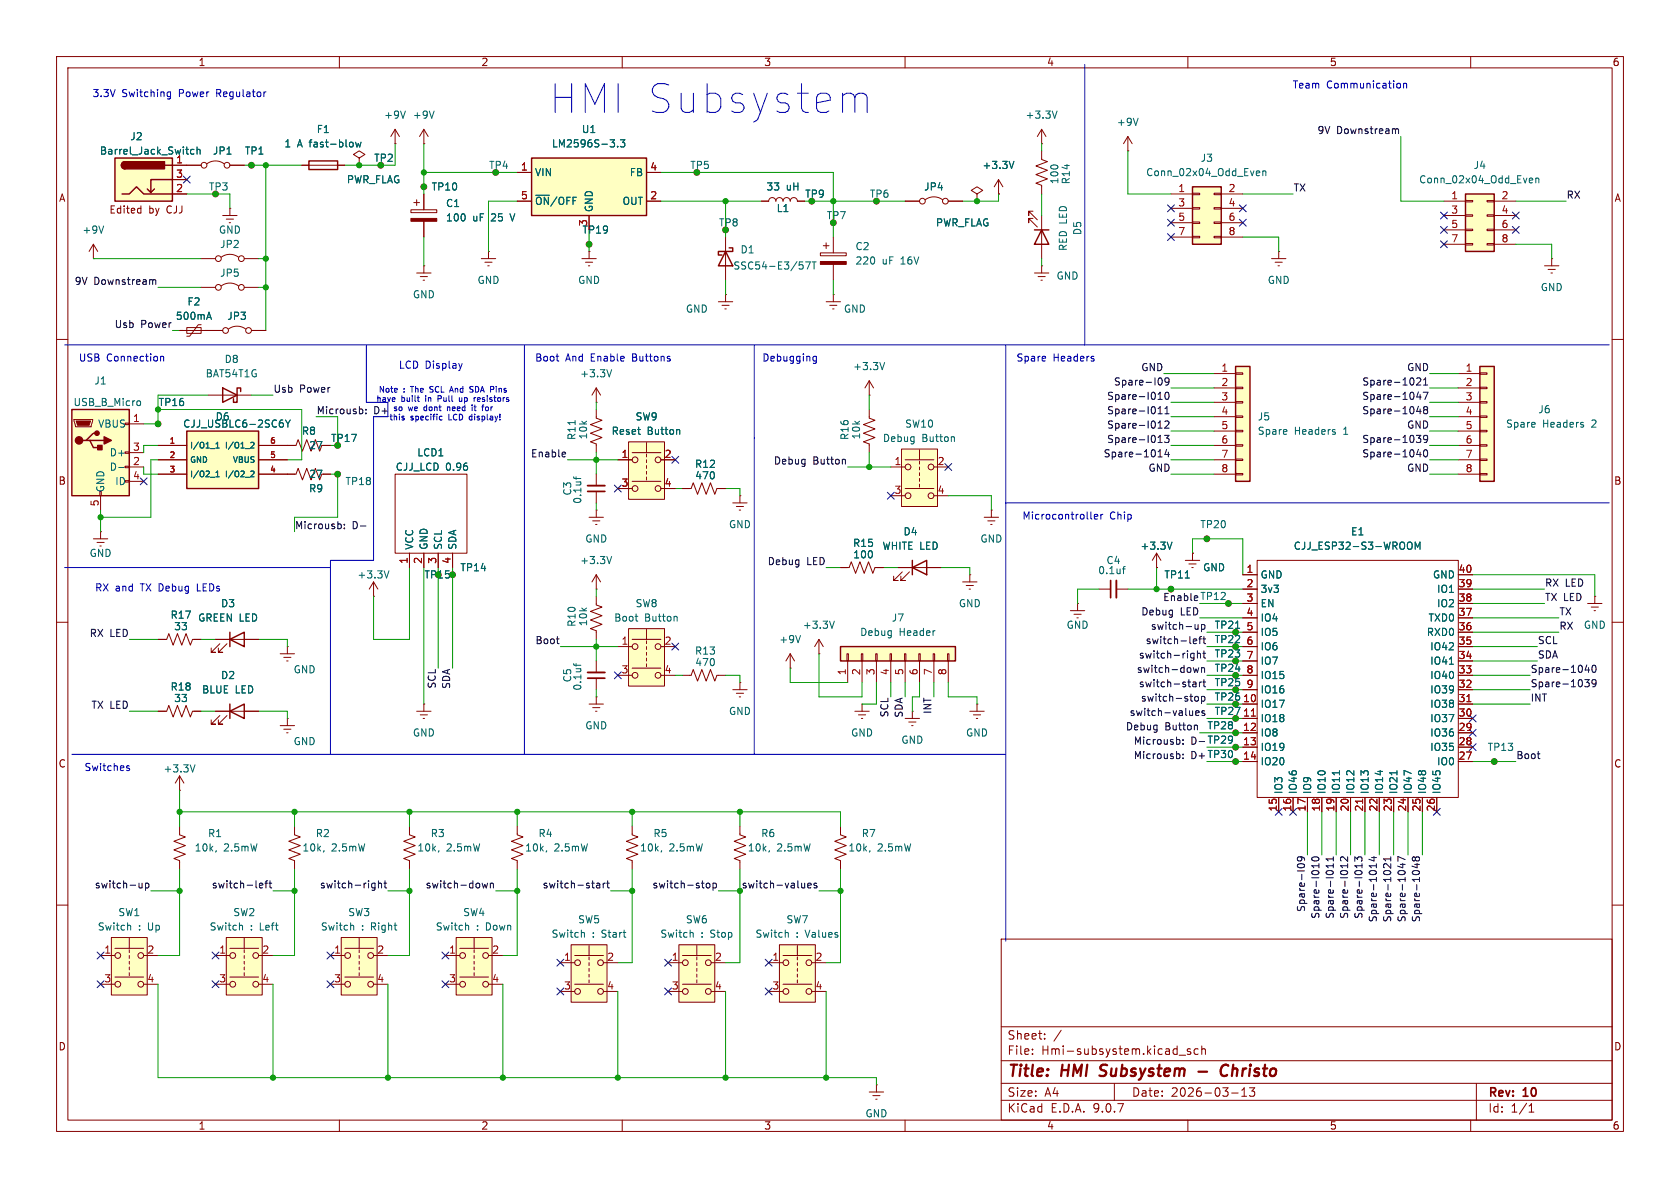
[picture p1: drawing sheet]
<svg xmlns="http://www.w3.org/2000/svg" width="297mm" height="210mm" viewBox="0 0 297 210" stroke-linecap="round" stroke-linejoin="round" font-family="sans-serif">
<defs><g id="words">
<text font-size="7.1" fill="#0000c2" x="97.2" y="20.3">HMI Subsystem</text>
<g font-size="2.8" fill="#840000">
<text x="178" y="190.9">Title:</text>
<text x="187.7" y="190.9">HMI</text>
<text x="195.3" y="190.9">Subsystem</text>
<text x="218.2" y="190.9">Christo</text>
</g>
<g font-size="2.1" fill="#840000">
<text x="178" y="184">Sheet:</text>
<text x="178" y="186.7">File:</text>
<text x="184.1" y="186.7">Hmi-subsystem.kicad_sch</text>
<text x="178" y="196.9">KiCad</text>
<text x="178" y="194.1">Size:</text>
<text x="184.7" y="194.1">A4</text>
<text x="185.7" y="196.9">E.D.A.</text>
<text x="193.3" y="196.9">9.0.7</text>
<text x="200" y="194.1">Date:</text>
<text x="207" y="194.1">2026-03-13</text>
<text x="263" y="194.3">Rev:</text>
<text x="263" y="196.9">Id:</text>
<text x="267.1" y="196.9">1/1</text>
<text x="269.4" y="194.3">10</text>
</g>
<g font-size="1.8" fill="#840000">
<text x="35" y="11.9">1</text>
<text x="85" y="11.9">2</text>
<text x="135" y="11.9">3</text>
<text x="185" y="11.9">4</text>
<text x="235" y="11.9">5</text>
<text x="285" y="11.9">6</text>
<text x="66" y="28.8">TP2</text>
<text x="10.3" y="35.9">A</text>
<text x="142.2" y="35.2">TP9</text>
<text x="285.3" y="35.9">A</text>
<text x="19.2" y="37.9">Edited</text>
<text x="26.3" y="37.9">by</text>
<text x="29.6" y="37.9">CJJ</text>
<text x="58.4" y="78.3">TP17</text>
<text x="10.3" y="85.9">B</text>
<text x="285.3" y="85.9">B</text>
<text x="214.6" y="111.4">TP21</text>
<text x="214.6" y="113.9">TP22</text>
<text x="214.6" y="119">TP24</text>
<text x="214.6" y="116.4">TP23</text>
<text x="214.6" y="121.5">TP25</text>
<text x="214.6" y="124.1">TP26</text>
<text x="214.6" y="126.6">TP27</text>
<text x="10.3" y="135.9">C</text>
<text x="285.3" y="135.9">C</text>
<text x="10.3" y="185.9">D</text>
<text x="285.3" y="185.9">D</text>
<text x="35" y="199.9">1</text>
<text x="85" y="199.9">2</text>
<text x="135" y="199.9">3</text>
<text x="185" y="199.9">4</text>
<text x="235" y="199.9">5</text>
<text x="285" y="199.9">6</text>
</g>
<g font-size="1.8" fill="#0000c2">
<text x="16.3" y="17.4">3.3V</text>
<text x="21.5" y="17.4">Switching</text>
<text x="31.7" y="17.4">Power</text>
<text x="38.5" y="17.4">Regulator</text>
<text x="228.4" y="15.9">Team</text>
<text x="234.5" y="15.9">Communication</text>
<text x="13.8" y="64.1">USB</text>
<text x="18.8" y="64.1">Connection</text>
<text x="70.4" y="65.4">LCD Display</text>
<text x="94.5" y="64.1">Boot</text>
<text x="100" y="64.1">And</text>
<text x="104.5" y="64.1">Enable</text>
<text x="112.1" y="64.1">Buttons</text>
<text x="134.7" y="64.1">Debugging</text>
<text x="179.6" y="64.1">Spare</text>
<text x="186.2" y="64.1">Headers</text>
<text x="66.1" y="73.3">D+</text>
<text x="180.7" y="92.1">Microcontroller</text>
<text x="196.2" y="92.1">Chip</text>
<text x="16.7" y="104.8">RX and</text>
<text x="25" y="104.8">TX Debug</text>
<text x="35.3" y="104.8">LEDs</text>
<text x="14.8" y="136.5">Switches</text>
</g>
<g font-size="1.8" fill="#006464">
<text x="55.9" y="23.7">F1</text>
<text x="67.8" y="21.2">+9V</text>
<text x="72.9" y="21.2">+9V</text>
<text x="102.8" y="23.7">U1</text>
<text x="181.2" y="21.2">+3.3V</text>
<text x="197.4" y="22.5">+9V</text>
<text x="17.6" y="27.5">Barrel_Jack_Switch</text>
<text x="22.9" y="25">J2</text>
<text x="37.5" y="27.5">JP1</text>
<text x="43.2" y="27.5">TP1</text>
<text x="50.2" y="26.3">1</text>
<text x="52.6" y="26.3">A fast-blow</text>
<text x="97.5" y="26.3">LM2596S-3.3</text>
<text x="212.2" y="28.8">J3</text>
<text x="61.2" y="32.6">PWR_FLAG</text>
<text x="76.2" y="33.9">TP10</text>
<text x="86.4" y="30.1">TP4</text>
<text x="94.5" y="31.3">VIN</text>
<text x="111.2" y="31.3">FB</text>
<text x="121.9" y="30.1">TP5</text>
<text x="135.4" y="33.9">33</text>
<text x="139" y="33.9">uH</text>
<text x="153.7" y="35.2">TP6</text>
<text x="163.3" y="33.9">JP4</text>
<text x="173.6" y="30.1">+3.3V</text>
<text x="187.3" y="32.6" transform="rotate(-90 187.3 32.6)">100</text>
<text x="189.3" y="32.7" transform="rotate(-90 189.3 32.7)">R14</text>
<text x="202.5" y="31.3">Conn_02x04_Odd_Even</text>
<text x="250.8" y="32.6">Conn_02x04_Odd_Even</text>
<text x="260.4" y="30.1">J4</text>
<text x="14.5" y="41.5">+9V</text>
<text x="38.6" y="41.5">GND</text>
<text x="78.7" y="36.8">C1</text>
<text x="78.7" y="39.3">100</text>
<text x="83.5" y="39.3">uF</text>
<text x="87" y="39.3">25</text>
<text x="90.5" y="39.3">V</text>
<text x="94.5" y="36.4">~{ON}/OFF</text>
<text x="102.9" y="41.5">TP19</text>
<text x="105" y="37.6" transform="rotate(-90 105 37.6)">GND</text>
<text x="110" y="36.4">OUT</text>
<text x="127" y="40.2">TP8</text>
<text x="137.2" y="37.7">L1</text>
<text x="146.1" y="39">TP7</text>
<text x="165.4" y="40.2">PWR_FLAG</text>
<text x="191.4" y="41.7" transform="rotate(-90 191.4 41.7)">D5</text>
<text x="38.8" y="44">JP2</text>
<text x="129.5" y="47.9">SSC54-E3/57T</text>
<text x="130.8" y="45">D1</text>
<text x="151.1" y="44.4">C2</text>
<text x="151.1" y="47">220</text>
<text x="155.9" y="47">uF</text>
<text x="159.3" y="47">16V</text>
<text x="188.8" y="44.5" transform="rotate(-90 188.8 44.5)">RED LED</text>
<text x="38.8" y="49.1">JP5</text>
<text x="72.9" y="52.9">GND</text>
<text x="84.3" y="50.4">GND</text>
<text x="102.1" y="50.4">GND</text>
<text x="186.7" y="49.6">GND</text>
<text x="224" y="50.4">GND</text>
<text x="272.3" y="51.7">GND</text>
<text x="31" y="56.7">500mA</text>
<text x="33" y="54.2">F2</text>
<text x="40.1" y="56.7">JP3</text>
<text x="121.2" y="55.5">GND</text>
<text x="149.1" y="55.5">GND</text>
<text x="39.6" y="64.4">D8</text>
<text x="150.7" y="65.6">+3.3V</text>
<text x="12.9" y="72">USB_B_Micro</text>
<text x="16.6" y="68.2">J1</text>
<text x="27.9" y="72">TP16</text>
<text x="36.3" y="66.9">BAT54T1G</text>
<text x="102.5" y="66.9">+3.3V</text>
<text x="17.3" y="75.8">VBUS</text>
<text x="32.3" y="75.8">CJJ_USBLC6-2SC6Y</text>
<text x="38" y="74.5">D6</text>
<text x="53.3" y="77.1">R8</text>
<text x="102" y="77.9" transform="rotate(-90 102 77.9)">R11</text>
<text x="104" y="77.8" transform="rotate(-90 104 77.8)">10k</text>
<text x="108" y="77.1">Reset</text>
<text x="112.3" y="74.5">SW9</text>
<text x="114.4" y="77.1">Button</text>
<text x="150.2" y="77.9" transform="rotate(-90 150.2 77.9)">R16</text>
<text x="152.2" y="77.8" transform="rotate(-90 152.2 77.8)">10k</text>
<text x="159.9" y="75.8">SW10</text>
<text x="222.3" y="74.5">J5</text>
<text x="222.3" y="77.1">Spare</text>
<text x="228.8" y="77.1">Headers</text>
<text x="237.6" y="77.1">1</text>
<text x="266.1" y="75.8">Spare</text>
<text x="271.9" y="73.3">J6</text>
<text x="272.7" y="75.8">Headers</text>
<text x="281.5" y="75.8">2</text>
<text x="19.3" y="80.9">D+</text>
<text x="19.3" y="83.4">D-</text>
<text x="54.6" y="79.6">27</text>
<text x="69.9" y="83.4">CJJ_LCD</text>
<text x="73.7" y="80.9">LCD1</text>
<text x="78.8" y="83.4">0.96</text>
<text x="122.8" y="82.9">R12</text>
<text x="156" y="78.3">Debug</text>
<text x="163" y="78.3">Button</text>
<text x="18.6" y="87.1" transform="rotate(-90 18.6 87.1)">GND</text>
<text x="20.3" y="86">ID</text>
<text x="54.5" y="87.2">R9</text>
<text x="54.6" y="84.7">27</text>
<text x="61" y="86">TP18</text>
<text x="101.2" y="87.7" transform="rotate(-90 101.2 87.7)">C3</text>
<text x="103" y="89.2" transform="rotate(-90 103 89.2)">0.1uf</text>
<text x="122.8" y="84.9">470</text>
<text x="128.8" y="93.6">GND</text>
<text x="159.6" y="94.8">D4</text>
<text x="212.1" y="93.6">TP20</text>
<text x="238.7" y="94.8">E1</text>
<text x="15.7" y="98.7">GND</text>
<text x="73.3" y="97.3" transform="rotate(-90 73.3 97.3)">VCC</text>
<text x="75.8" y="97.3" transform="rotate(-90 75.8 97.3)">GND</text>
<text x="78.3" y="97.3" transform="rotate(-90 78.3 97.3)">SCL</text>
<text x="80.9" y="97.3" transform="rotate(-90 80.9 97.3)">SDA</text>
<text x="81.3" y="101.2">TP14</text>
<text x="102.5" y="99.9">+3.3V</text>
<text x="103.4" y="96.1">GND</text>
<text x="150.7" y="96.9">R15</text>
<text x="150.7" y="98.9">100</text>
<text x="155.9" y="97.4">WHITE LED</text>
<text x="173.2" y="96.1">GND</text>
<text x="194" y="101.7">0.1uf</text>
<text x="195.5" y="99.9">C4</text>
<text x="201.5" y="97.4">+3.3V</text>
<text x="212.6" y="101.2">GND</text>
<text x="228.6" y="97.4">CJJ_ESP32-S3-WROOM</text>
<text x="39" y="107.5">D3</text>
<text x="63.1" y="102.5">+3.3V</text>
<text x="112.3" y="107.5">SW8</text>
<text x="169.4" y="107.5">GND</text>
<text x="205.7" y="102.5">TP11</text>
<text x="222.8" y="102.5">GND</text>
<text x="222.8" y="105">3v3</text>
<text x="222.8" y="107.5">EN</text>
<text x="253.2" y="102.5">GND</text>
<text x="254" y="105">IO1</text>
<text x="254" y="107.5">IO2</text>
<text x="30.1" y="109.6">R17</text>
<text x="30.7" y="111.6">33</text>
<text x="34.9" y="110.1">GREEN LED</text>
<text x="102" y="110.9" transform="rotate(-90 102 110.9)">R10</text>
<text x="104" y="110.8" transform="rotate(-90 104 110.8)">10k</text>
<text x="108.5" y="110.1">Boot</text>
<text x="113.9" y="110.1">Button</text>
<text x="137.7" y="113.9">+9V</text>
<text x="141.8" y="111.4">+3.3V</text>
<text x="152" y="112.6">Debug</text>
<text x="157.6" y="110.1">J7</text>
<text x="158.9" y="112.6">Header</text>
<text x="188.5" y="111.4">GND</text>
<text x="222.8" y="110.1">IO4</text>
<text x="222.8" y="112.6">IO5</text>
<text x="252.1" y="112.6">RXD0</text>
<text x="252.4" y="110.1">TXD0</text>
<text x="279.9" y="111.4">GND</text>
<text x="51.8" y="119.2">GND</text>
<text x="122.8" y="115.9">R13</text>
<text x="122.8" y="118">470</text>
<text x="222.8" y="115.2">IO6</text>
<text x="222.8" y="117.7">IO7</text>
<text x="252.7" y="115.2">IO42</text>
<text x="252.7" y="117.7">IO41</text>
<text x="30.1" y="122.3">R18</text>
<text x="30.7" y="124.3">33</text>
<text x="35.6" y="122.8">BLUE</text>
<text x="39" y="120.2">D2</text>
<text x="41.6" y="122.8">LED</text>
<text x="101.2" y="120.7" transform="rotate(-90 101.2 120.7)">C5</text>
<text x="103" y="122.2" transform="rotate(-90 103 122.2)">0.1uf</text>
<text x="222.8" y="120.2">IO15</text>
<text x="222.8" y="122.8">IO16</text>
<text x="222.8" y="125.3">IO17</text>
<text x="252.7" y="120.2">IO40</text>
<text x="252.7" y="122.8">IO39</text>
<text x="252.7" y="125.3">IO38</text>
<text x="51.8" y="131.9">GND</text>
<text x="72.9" y="130.4">GND</text>
<text x="103.4" y="129.1">GND</text>
<text x="128.8" y="126.6">GND</text>
<text x="150.4" y="130.4">GND</text>
<text x="159.3" y="131.7">GND</text>
<text x="170.7" y="130.4">GND</text>
<text x="213.4" y="129.1">TP28</text>
<text x="213.4" y="131.7">TP29</text>
<text x="222.8" y="127.9">IO18</text>
<text x="222.8" y="130.4">IO8</text>
<text x="252.7" y="127.9">IO37</text>
<text x="252.7" y="130.4">IO36</text>
<text x="28.8" y="136.8">+3.3V</text>
<text x="213.4" y="134.2">TP30</text>
<text x="222.8" y="132.9">IO19</text>
<text x="222.8" y="135.5">IO20</text>
<text x="252.7" y="132.9">IO35</text>
<text x="254" y="135.5">IO0</text>
<text x="262.9" y="132.9">TP13</text>
<text x="226.9" y="140.5" transform="rotate(-90 226.9 140.5)">IO3</text>
<text x="229.5" y="140.5" transform="rotate(-90 229.5 140.5)">IO46</text>
<text x="232" y="140.5" transform="rotate(-90 232 140.5)">IO9</text>
<text x="234.5" y="140.5" transform="rotate(-90 234.5 140.5)">IO10</text>
<text x="237.1" y="140.5" transform="rotate(-90 237.1 140.5)">IO11</text>
<text x="239.6" y="140.5" transform="rotate(-90 239.6 140.5)">IO12</text>
<text x="242.2" y="140.5" transform="rotate(-90 242.2 140.5)">IO13</text>
<text x="244.7" y="140.5" transform="rotate(-90 244.7 140.5)">IO14</text>
<text x="247.2" y="140.5" transform="rotate(-90 247.2 140.5)">IO21</text>
<text x="249.8" y="140.5" transform="rotate(-90 249.8 140.5)">IO47</text>
<text x="252.3" y="140.5" transform="rotate(-90 252.3 140.5)">IO48</text>
<text x="254.9" y="140.5" transform="rotate(-90 254.9 140.5)">IO45</text>
<text x="36.7" y="148.2">R1</text>
<text x="55.7" y="148.2">R2</text>
<text x="76" y="148.2">R3</text>
<text x="95.1" y="148.2">R4</text>
<text x="115.4" y="148.2">R5</text>
<text x="134.5" y="148.2">R6</text>
<text x="152.2" y="148.2">R7</text>
<text x="34.3" y="150.7">10k,</text>
<text x="39.5" y="150.7">2.5mW</text>
<text x="53.4" y="150.7">10k,</text>
<text x="58.6" y="150.7">2.5mW</text>
<text x="73.7" y="150.7">10k,</text>
<text x="78.9" y="150.7">2.5mW</text>
<text x="92.7" y="150.7">10k,</text>
<text x="98" y="150.7">2.5mW</text>
<text x="113.1" y="150.7">10k,</text>
<text x="118.3" y="150.7">2.5mW</text>
<text x="132.1" y="150.7">10k,</text>
<text x="137.3" y="150.7">2.5mW</text>
<text x="149.9" y="150.7">10k,</text>
<text x="155.1" y="150.7">2.5mW</text>
<text x="17.2" y="164.7">Switch</text>
<text x="20.8" y="162.2">SW1</text>
<text x="24.5" y="164.7">:</text>
<text x="26.2" y="164.7">Up</text>
<text x="37" y="164.7">Switch</text>
<text x="41.1" y="162.2">SW2</text>
<text x="44.2" y="164.7">:</text>
<text x="46" y="164.7">Left</text>
<text x="56.6" y="164.7">Switch</text>
<text x="61.5" y="162.2">SW3</text>
<text x="63.9" y="164.7">:</text>
<text x="65.7" y="164.7">Right</text>
<text x="76.9" y="164.7">Switch</text>
<text x="81.8" y="162.2">SW4</text>
<text x="84.2" y="164.7">:</text>
<text x="86" y="164.7">Down</text>
<text x="97.4" y="166">Switch</text>
<text x="102.1" y="163.4">SW5</text>
<text x="104.7" y="166">:</text>
<text x="106.5" y="166">Start</text>
<text x="116.6" y="166">Switch</text>
<text x="121.2" y="163.4">SW6</text>
<text x="123.9" y="166">:</text>
<text x="125.7" y="166">Stop</text>
<text x="133.5" y="166">Switch</text>
<text x="138.9" y="163.4">SW7</text>
<text x="140.7" y="166">:</text>
<text x="142.5" y="166">Values</text>
<text x="152.9" y="197.7">GND</text>
</g>
<g font-size="1.8" fill="#0f0f0f">
<text x="232.8" y="23.8">9V</text>
<text x="236.3" y="23.8">Downstream</text>
<text x="228.6" y="33.9">TX</text>
<text x="276.9" y="35.2">RX</text>
<text x="13.1" y="50.5">9V</text>
<text x="16.6" y="50.5">Downstream</text>
<text x="20.2" y="58.1">Usb</text>
<text x="24.9" y="58.1">Power</text>
<text x="201.7" y="65.7">GND</text>
<text x="248.7" y="65.7">GND</text>
<text x="48.3" y="69.5">Usb</text>
<text x="52.9" y="69.5">Power</text>
<text x="195.6" y="70.8">Spare-I010</text>
<text x="196.8" y="68.2">Spare-I09</text>
<text x="240.7" y="68.2">Spare-1021</text>
<text x="240.7" y="70.8">Spare-1047</text>
<text x="55.9" y="73.3">Microusb:</text>
<text x="195.6" y="73.3">Spare-I011</text>
<text x="195.6" y="75.9">Spare-I012</text>
<text x="240.7" y="73.3">Spare-1048</text>
<text x="248.7" y="75.9">GND</text>
<text x="93.8" y="80.9">Enable</text>
<text x="136.7" y="82.2">Debug</text>
<text x="143.7" y="82.2">Button</text>
<text x="195" y="80.9">Spare-1014</text>
<text x="195.6" y="78.4">Spare-I013</text>
<text x="202.9" y="83.5">GND</text>
<text x="240.7" y="80.9">Spare-1040</text>
<text x="240.7" y="78.4">Spare-1039</text>
<text x="248.7" y="83.5">GND</text>
<text x="52.1" y="93.6">Microusb:</text>
<text x="62.3" y="93.6">D-</text>
<text x="135.6" y="100">Debug</text>
<text x="142.6" y="100">LED</text>
<text x="205.5" y="106.3">Enable TP12</text>
<text x="273" y="103.8">RX LED</text>
<text x="273" y="106.3">TX LED</text>
<text x="15.8" y="112.7">RX LED</text>
<text x="94.6" y="114">Boot</text>
<text x="201.7" y="108.9">Debug</text>
<text x="202.5" y="114">switch-left</text>
<text x="203.4" y="111.4">switch-up</text>
<text x="208.6" y="108.9">LED</text>
<text x="271.8" y="114">SCL</text>
<text x="275.6" y="111.4">RX</text>
<text x="275.6" y="108.9">TX</text>
<text x="200.9" y="119">switch-down</text>
<text x="201.2" y="116.5">switch-right</text>
<text x="270.5" y="119">Spare-1040</text>
<text x="271.8" y="116.5">SDA</text>
<text x="16.1" y="125.4">TX LED</text>
<text x="77.1" y="121.8" transform="rotate(-90 77.1 121.8)">SCL</text>
<text x="79.7" y="121.9" transform="rotate(-90 79.7 121.9)">SDA</text>
<text x="201.2" y="121.6">switch-start</text>
<text x="201.6" y="124.1">switch-stop</text>
<text x="270.5" y="124.1">INT</text>
<text x="270.5" y="121.6">Spare-1039</text>
<text x="157.1" y="126.9" transform="rotate(-90 157.1 126.9)">SCL</text>
<text x="159.7" y="127" transform="rotate(-90 159.7 127)">SDA</text>
<text x="164.8" y="126.3" transform="rotate(-90 164.8 126.3)">INT</text>
<text x="198.9" y="129.2">Debug</text>
<text x="199.6" y="126.7">switch-values</text>
<text x="200.3" y="131.7">Microusb:</text>
<text x="205.9" y="129.2">Button</text>
<text x="210.5" y="131.7">D- TP29</text>
<text x="200.3" y="134.3">Microusb:</text>
<text x="210.5" y="134.3">D+ TP30</text>
<text x="268" y="134.3">Boot</text>
<text x="16.7" y="157.1">switch-up</text>
<text x="37.4" y="157.1">switch-left</text>
<text x="56.5" y="157.1">switch-right</text>
<text x="75.2" y="157.1">switch-down</text>
<text x="95.8" y="157.1">switch-start</text>
<text x="115.2" y="157.1">switch-stop</text>
<text x="131" y="157.1">switch-values</text>
<text x="230.8" y="161.3" transform="rotate(-90 230.8 161.3)">Spare-I09</text>
<text x="233.3" y="162.5" transform="rotate(-90 233.3 162.5)">Spare-I010</text>
<text x="235.9" y="162.5" transform="rotate(-90 235.9 162.5)">Spare-I011</text>
<text x="238.4" y="162.5" transform="rotate(-90 238.4 162.5)">Spare-I012</text>
<text x="241" y="162.5" transform="rotate(-90 241 162.5)">Spare-I013</text>
<text x="243.5" y="163.1" transform="rotate(-90 243.5 163.1)">Spare-1014</text>
<text x="246" y="163.1" transform="rotate(-90 246 163.1)">Spare-1021</text>
<text x="248.6" y="163.1" transform="rotate(-90 248.6 163.1)">Spare-1047</text>
<text x="251.1" y="163.1" transform="rotate(-90 251.1 163.1)">Spare-1048</text>
</g>
<g font-size="1.8" fill="#a90000">
<text x="31" y="29">1</text>
<text x="31" y="31.5">3</text>
<text x="31" y="34">2</text>
<text x="92" y="30.2">1</text>
<text x="92" y="35.3">5</text>
<text x="114.9" y="30.2">4</text>
<text x="114.9" y="35.3">2</text>
<text x="208.2" y="34">1</text>
<text x="217.1" y="34">2</text>
<text x="256.5" y="35.3">1</text>
<text x="265.4" y="35.3">2</text>
<text x="103.9" y="40.1" transform="rotate(-90 103.9 40.1)">3</text>
<text x="208.2" y="36.6">3</text>
<text x="208.2" y="39.1">5</text>
<text x="208.2" y="41.7">7</text>
<text x="217.1" y="36.6">4</text>
<text x="217.1" y="39.1">6</text>
<text x="217.1" y="41.7">8</text>
<text x="256.5" y="37.8">3</text>
<text x="256.5" y="40.4">5</text>
<text x="265.4" y="37.8">4</text>
<text x="265.4" y="40.4">6</text>
<text x="256.5" y="42.9">7</text>
<text x="265.4" y="42.9">8</text>
<text x="215.8" y="65.8">1</text>
<text x="259" y="65.8">1</text>
<text x="215.8" y="68.3">2</text>
<text x="215.8" y="70.9">3</text>
<text x="259" y="68.3">2</text>
<text x="259" y="70.9">3</text>
<text x="23.4" y="74.7">1</text>
<text x="215.8" y="73.4">4</text>
<text x="215.8" y="75.9">5</text>
<text x="259" y="73.4">4</text>
<text x="259" y="75.9">5</text>
<text x="23.4" y="79.8">3</text>
<text x="23.4" y="82.3">2</text>
<text x="109.8" y="81">1</text>
<text x="117.4" y="81">2</text>
<text x="158" y="82.3">1</text>
<text x="165.7" y="82.3">2</text>
<text x="215.8" y="78.5">6</text>
<text x="215.8" y="81">7</text>
<text x="215.8" y="83.6">8</text>
<text x="259" y="78.5">6</text>
<text x="259" y="81">7</text>
<text x="259" y="83.6">8</text>
<text x="17.5" y="89.6" transform="rotate(-90 17.5 89.6)">5</text>
<text x="23.4" y="84.8">4</text>
<text x="109.8" y="86.1">3</text>
<text x="117.4" y="86.1">4</text>
<text x="158" y="87.4">3</text>
<text x="165.7" y="87.4">4</text>
<text x="72.1" y="99.8" transform="rotate(-90 72.1 99.8)">1</text>
<text x="74.7" y="99.8" transform="rotate(-90 74.7 99.8)">2</text>
<text x="77.2" y="99.8" transform="rotate(-90 77.2 99.8)">3</text>
<text x="79.8" y="99.8" transform="rotate(-90 79.8 99.8)">4</text>
<text x="220.3" y="101.3">1</text>
<text x="257.8" y="101.3">40</text>
<text x="220.3" y="103.9">2</text>
<text x="220.3" y="106.4">3</text>
<text x="257.8" y="103.9">39</text>
<text x="257.8" y="106.4">38</text>
<text x="220.3" y="109">4</text>
<text x="220.3" y="111.5">5</text>
<text x="257.8" y="109">37</text>
<text x="257.8" y="111.5">36</text>
<text x="109.8" y="114">1</text>
<text x="109.8" y="119.1">3</text>
<text x="117.4" y="114">2</text>
<text x="117.4" y="119.1">4</text>
<text x="149.6" y="119.5" transform="rotate(-90 149.6 119.5)">1</text>
<text x="152.1" y="119.5" transform="rotate(-90 152.1 119.5)">2</text>
<text x="154.7" y="119.5" transform="rotate(-90 154.7 119.5)">3</text>
<text x="157.2" y="119.5" transform="rotate(-90 157.2 119.5)">4</text>
<text x="159.8" y="119.5" transform="rotate(-90 159.8 119.5)">5</text>
<text x="162.3" y="119.5" transform="rotate(-90 162.3 119.5)">6</text>
<text x="164.8" y="119.5" transform="rotate(-90 164.8 119.5)">7</text>
<text x="167.4" y="119.5" transform="rotate(-90 167.4 119.5)">8</text>
<text x="220.3" y="114">6</text>
<text x="220.3" y="116.6">7</text>
<text x="220.3" y="119.1">8</text>
<text x="257.8" y="114">35</text>
<text x="257.8" y="116.6">34</text>
<text x="257.8" y="119.1">33</text>
<text x="219.7" y="124.2">10</text>
<text x="220.3" y="121.7">9</text>
<text x="257.8" y="121.7">32</text>
<text x="257.8" y="124.2">31</text>
<text x="219.7" y="126.7">11</text>
<text x="219.7" y="129.3">12</text>
<text x="219.7" y="131.8">13</text>
<text x="257.8" y="126.7">30</text>
<text x="257.8" y="129.3">29</text>
<text x="257.8" y="131.8">28</text>
<text x="219.7" y="134.4">14</text>
<text x="257.8" y="134.4">27</text>
<text x="225.8" y="143.6" transform="rotate(-90 225.8 143.6)">15</text>
<text x="228.3" y="143.6" transform="rotate(-90 228.3 143.6)">16</text>
<text x="230.9" y="143.6" transform="rotate(-90 230.9 143.6)">17</text>
<text x="233.4" y="143.6" transform="rotate(-90 233.4 143.6)">18</text>
<text x="236" y="143.6" transform="rotate(-90 236 143.6)">19</text>
<text x="238.5" y="143.6" transform="rotate(-90 238.5 143.6)">20</text>
<text x="241" y="143.6" transform="rotate(-90 241 143.6)">21</text>
<text x="243.6" y="143.6" transform="rotate(-90 243.6 143.6)">22</text>
<text x="246.1" y="143.6" transform="rotate(-90 246.1 143.6)">23</text>
<text x="248.7" y="143.6" transform="rotate(-90 248.7 143.6)">24</text>
<text x="251.2" y="143.6" transform="rotate(-90 251.2 143.6)">25</text>
<text x="253.7" y="143.6" transform="rotate(-90 253.7 143.6)">26</text>
<text x="18.3" y="168.7">1</text>
<text x="18.3" y="173.7">3</text>
<text x="26" y="168.7">2</text>
<text x="26" y="173.7">4</text>
<text x="38.7" y="168.7">1</text>
<text x="38.7" y="173.7">3</text>
<text x="46.3" y="168.7">2</text>
<text x="46.3" y="173.7">4</text>
<text x="59" y="168.7">1</text>
<text x="59" y="173.7">3</text>
<text x="66.6" y="168.7">2</text>
<text x="66.6" y="173.7">4</text>
<text x="79.3" y="168.7">1</text>
<text x="79.3" y="173.7">3</text>
<text x="86.9" y="168.7">2</text>
<text x="86.9" y="173.7">4</text>
<text x="99.6" y="169.9">1</text>
<text x="107.2" y="169.9">2</text>
<text x="118.7" y="169.9">1</text>
<text x="126.3" y="169.9">2</text>
<text x="136.5" y="169.9">1</text>
<text x="144.1" y="169.9">2</text>
<text x="99.6" y="175">3</text>
<text x="107.2" y="175">4</text>
<text x="118.7" y="175">3</text>
<text x="126.3" y="175">4</text>
<text x="136.5" y="175">3</text>
<text x="144.1" y="175">4</text>
</g>
<g font-size="1.8" fill="#009600">
<text x="36.8" y="33.9">TP3</text>
<text x="74.9" y="102.5">TP15</text>
</g>
<g font-size="1.4" fill="#0000c2">
<text x="66.4" y="71.2">have</text>
<text x="66.9" y="69.6">Note</text>
<text x="70.9" y="71.2">built</text>
<text x="71.3" y="69.6">:</text>
<text x="72.8" y="69.6">The</text>
<text x="75.4" y="71.2">in</text>
<text x="76.4" y="69.6">SCL</text>
<text x="77.8" y="71.2">Pull</text>
<text x="80.3" y="69.6">And</text>
<text x="81.9" y="71.2">up</text>
<text x="84" y="69.6">SDA Pins</text>
<text x="84.7" y="71.2">resistors</text>
<text x="68.7" y="74.5">this</text>
<text x="69.4" y="72.9">so</text>
<text x="72.2" y="72.9">we</text>
<text x="72.6" y="74.5">specific</text>
<text x="75.1" y="72.9">dont</text>
<text x="79.5" y="72.9">need</text>
<text x="79.5" y="74.5">LCD</text>
<text x="83.4" y="74.5">display!</text>
<text x="84.1" y="72.9">it</text>
<text x="86.2" y="72.9">for</text>
</g>
<g font-size="1.4" fill="#a90000">
<text x="29.9" y="78.5">1</text>
<text x="29.9" y="83.6">3</text>
<text x="29.9" y="81">2</text>
<text x="47.6" y="78.5">6</text>
<text x="47.6" y="83.6">4</text>
<text x="47.6" y="81">5</text>
</g>
<g font-size="1.4" fill="#006464">
<text x="33.5" y="79.5">I/O1_1</text>
<text x="33.5" y="82">GND</text>
<text x="39.6" y="79.5">I/O1_2</text>
<text x="41" y="82">VBUS</text>
<text x="33.5" y="84.6">I/O2_1</text>
<text x="39.6" y="84.6">I/O2_2</text>
</g>
</g></defs>
<g fill="none" stroke="#840000" stroke-width=".18">
<path d="M10 10h277v190h-277zM12 12h273v186h-273zM60 10v2M110 10v2M160 10v2M210 10v2M260 10v2M33 29.2h2.6M36.6 29a2.54 2.54 0 0 1 3 0M40.6 29.2h2.6M44.4 29.2h.1M16.5 45.7h.1"/>
<path d="M16.5 43.2l-.8 1.3M16.5 43.2l.8 1.3M16.5 43.2v2.5M102.9 45.7h2.5M103.5 46.4h1.3M104 47h.3M104.1 43.2h.1M104.1 44.5h.1M104.1 44.5v1.2M127 53.3h2.5M127.6 54h1.3M128.1 54.6h.3"/>
<path d="M128.3 52.1h.1M128.3 52.1v1.2M10 60h2M105.4 71.1h.1M105.4 72.4v1.5l1 .4-2 .8 2 .7-2 .8 2 .7-2 .8 1 .4v1.5M105.4 68.6l-.8 1.3M105.4 68.6l.8 1.3M105.4 68.6v2.5M285 60h2M10 110h2M285 110h2M27.9 125.7h1.6l.3-1 .8 2 .8-2 .7 2 .8-2 .8 2 .3-1h1.6"/>
<path d="M10 160h2M177 166h108v32h-108zM285 160h2M60 198v2M110 198v2M160 198v2M177 194.5h108M177 191.5h108M177 187.5h108M177 181.5h108M182.5 186.3v.1M182.5 185.5v.1"/>
<path d="M184.7 183.6v.1M184.7 182.8v.1M187.6 182.1l-1.3 2M197 191.5v3M208.5 186.5h1.1M210 198v2M210.5 185.5l-.4-.1-.2 .2 .1 .2 .5 .2v.3h-.6M211.8 185.5l-.4-.1-.3 .3v.4l.1 .2h.6M212.5 185.5l.2-.1 .3 .1 .1 .9M212.5 184.9v1.5M217.7 193.2h1.2M219.5 193.8h.9"/>
<path d="M219.5 192.7l.5-.4v1.5M220.9 192.3h.9l-.5 .6 .4 .1v.7l-.2 .1h-.4l-.2-.1M260 198v2M261 191.5v6.5M270.3 196.6h.9M270.3 195.5l.4-.4v1.5"/>
<circle cx="36.1" cy="29.2" r=".51"/>
<circle cx="40.1" cy="29.2" r=".51"/>
<circle cx="44.5" cy="29.2" r=".51"/>
<circle cx="104.1" cy="43.2" r=".51"/>
</g>
<path d="M194.4 190.1l.2 .1M194.7 188.4l-.1 .2v.4M211.9 189.4h1.5M217.1 188.4a.88 .88 0 0 0-1 0 .88 .88 0 0 0-.3 1 .69 .69 0 0 0 .3 .7 .69 .69 0 0 0 .8-.1" fill="none" stroke="#840000" stroke-width=".4"/>
<path d="M18.3 39.9l-.4 1.3M101.7 74.3v.8M108.1 65.3l-.4 1.3" fill="none" stroke="#006464" stroke-width=".18"/>
<path d="M19.7 165.7h6.3v10.2h-6.3z" fill="#ffffc2"/>
<g fill="none" stroke="#840000" stroke-width=".18">
<path d="M39.4 38.1h2.5M40 38.7h1.3M40.5 39.4h.3M40.6 36.8h.1M40.6 36.8v1.3M53.3 29.2h7.7M69.8 25.4h.1M69.8 22.9l-.7 1.2M69.8 22.9l.8 1.2M69.8 22.9v2.5M74.9 25.4h.1M74.9 22.9l-.7 1.2"/>
<path d="M74.9 22.9l.8 1.2M74.9 22.9v2.5M160 35.6h2.6M163.6 35.3a2.54 2.54 0 0 1 3 0M167.6 35.6h2.6M172.7 34.3l1-.6-1-.7-1 .7 1 .6v1.3M172.7 35.6h.1M176.5 34.3h.1M176.5 31.8l-.7 1.2M176.5 31.8l.8 1.2M176.5 31.8v2.5M182.6 37.3h-.7v.8v-.8l1.5 1.6"/>
<path d="M182.6 38.6h-.7v.8v-.8l1.5 1.5M184.1 38.1v7.6M31.7 58.4h7.7M33 57.9h2.6v1h-2.6zM35.6 57.4h-.5l-1.6 2h-.5M35.6 50.8h2.5M35.6 45.7h2.5M39.1 50.5a2.54 2.54 0 0 1 3.1 0M39.1 45.5a2.54 2.54 0 0 1 3.1 0M40.4 58.2a2.54 2.54 0 0 1 3 0M43.2 50.8h2.5M43.2 45.7h2.5"/>
<path d="M44.4 58.4h2.6M182.9 48.3h2.5M183.5 48.9h1.3M184 49.5h.3M184.1 47h.1M184.1 47v1.3M174 91.4h2.5M174.6 92.1h1.3M175.1 92.7h.3M175.3 90.2h.1M175.3 90.2v1.2M217.2 106.7h.1"/>
<path d="M218.4 129.5h.1M218.4 132.1h.1M218.4 134.6h.1M17.8 168.9h2.5M17.8 174h2.5M19.7 165.7h6.3v10.2h-6.3zM20.3 167.6h5.1M20.3 172.7h5.1M22.9 165.9v1.7M22.9 167.9v.5M22.9 168.9v.5M22.9 169.9v.5"/>
<path d="M22.9 170.9v.6M22.9 172v.5M25.4 168.9h2.5M25.4 174h2.5"/>
<circle cx="163.1" cy="35.6" r=".51"/>
<circle cx="167.1" cy="35.6" r=".51"/>
<circle cx="38.6" cy="45.7" r=".51"/>
<circle cx="38.6" cy="50.8" r=".51"/>
<circle cx="39.9" cy="58.4" r=".51"/>
<circle cx="42.7" cy="45.7" r=".51"/>
<circle cx="42.7" cy="50.8" r=".51"/>
<circle cx="43.9" cy="58.4" r=".51"/>
<circle cx="217.2" cy="106.7" r=".51"/>
<circle cx="218.4" cy="119.4" r=".51"/>
<circle cx="218.4" cy="111.8" r=".51"/>
<circle cx="218.4" cy="121.9" r=".51"/>
<circle cx="218.4" cy="132.1" r=".51"/>
<circle cx="218.4" cy="129.5" r=".51"/>
<circle cx="218.4" cy="134.6" r=".51"/>
<circle cx="20.8" cy="168.9" r=".51"/>
<circle cx="20.8" cy="174" r=".51"/>
<circle cx="24.9" cy="168.9" r=".51"/>
<circle cx="24.9" cy="174" r=".51"/>
</g>
<path d="M71.7 19.6l-.5 1.3M76.7 19.6l-.4 1.3M62.9 25.1l.2 .9 .2-.6 .3 .6 .2-.9M179.3 28.5l-.5 1.3M36.6 56.1h.7M37 55.2l.4 1.3M218.4 111.1h.8M22.7 163.6l.4 .1v.7" fill="none" stroke="#006464" stroke-width=".18"/>
<path d="M54.6 28.4h5.1v1.6h-5.1zM182.9 40.6h2.5M184.1 40.6l1.3 2.6h-2.5z" fill="none" stroke="#840000" stroke-width=".25"/>
<path d="M159.4 79.4h6.3v10.1h-6.3z" fill="#ffffc2"/>
<g fill="none" stroke="#840000" stroke-width=".18">
<path d="M159.4 79.4h6.3v10.1h-6.3zM162.6 79.5v1.8M157.5 82.6h2.5M157.5 87.6h2.5M160 81.3h5.1M160 86.4h5.1M162.6 81.5v.5M162.6 82.6v.5M162.6 83.6v.5M162.6 84.6v.5M162.6 85.6v.5M165.1 82.6h2.5"/>
<path d="M165.1 87.6h2.5M158.7 100.3h7.7M159.5 101.1l-1.5 1.5h.7h-.7v-.7M160.8 101.1l-1.5 1.5h.7h-.7v-.7"/>
<circle cx="160.5" cy="82.6" r=".51"/>
<circle cx="160.5" cy="87.6" r=".51"/>
<circle cx="164.6" cy="82.6" r=".51"/>
<circle cx="164.6" cy="87.6" r=".51"/>
</g>
<path d="M168.5 77.2l.2 .2v.6" fill="none" stroke="#006464" stroke-width=".18"/>
<path d="M161.3 99.1v2.5M161.3 100.3l2.5-1.2v2.5z" fill="none" stroke="#840000" stroke-width=".25"/>
<path d="M40 165.7h6.4v10.2h-6.4z" fill="#ffffc2"/>
<g fill="none" stroke="#840000" stroke-width=".18">
<path d="M63.5 27.9l1-.6-1-.6-1 .6 1 .6v1.3M63.5 29.2h.1M72.6 37.1h4.6v.5h-4.6zM73.2 35.8h1M73.7 35.3v1M74.9 33h.1M74.9 34.3v2.8M74.9 39.1v2.8M73.7 48.3h2.5M74.3 48.9h1.3M74.8 49.5h.3M74.9 47h.1"/>
<path d="M74.9 47v1.3M85.1 45.7h2.5M85.7 46.4h1.3M86.2 47h.3M86.4 44.5h.1M86.4 44.5v1.2M50.8 78.7h1.5l.4-1 .8 2.1 .7-2.1 .8 2.1 .8-2.1 .7 2.1 .4-1.1h1.5M120.6 86.4h1.6l.4-1.1 .7 2.1 .8-2.1 .7 2.1 .8-2.1 .8 2.1 .3-1h1.6M129.5 88.9h2.6M130.2 89.5h1.2M130.7 90.2h.2M130.8 87.6h.1"/>
<path d="M130.8 87.6v1.3M204.5 97.8l-.8 1.3M204.5 97.8l.7 1.3M204.5 97.8v2.5M209.5 99.1h2.6M210.2 99.7h1.3M210.8 97.8h.1M210.8 97.8v1.3M213.4 95.3h.1M120.6 119.4h1.6l.4-1 .7 2 .8-2 .7 2 .8-2 .8 2 .3-1h1.6M139.7 118.1h.1M139.7 115.6l-.8 1.2"/>
<path d="M139.7 115.6l.8 1.2M139.7 115.6v2.5M144.8 115.6h.1M144.8 113l-.8 1.3M144.8 113l.7 1.3M144.8 113v2.6M148.6 100.3h1.5l.4-1 .8 2 .7-2 .8 2 .7-2 .8 2 .4-1h1.5M189.2 108h2.6M189.9 108.6h1.2M190.4 109.2h.2M190.5 106.7h.1M190.5 106.7v1.3"/>
<path d="M194.3 104.1h2M197.4 104.1h2M204.5 100.3h.1M207 104.1h.1M210.7 100.3h.2M38.1 125.7h7.6M38.9 126.5l-1.6 1.5h.8h-.8v-.7M40.1 126.5l-1.5 1.5h.8h-.8v-.7M129.5 121.9h2.6M130.2 122.6h1.2M130.7 123.2h.2M130.8 120.7h.1"/>
<path d="M130.8 120.7v1.2M151.1 125.7h2.6M151.8 126.4h1.2M152.3 127h.2M152.4 124.5h.1M152.4 124.5v1.2M160 127h2.6M160.7 127.6h1.2M161.2 128.3h.2M161.3 125.7h.1M161.3 125.7v1.3M31.7 146.1v1.5l1.1 .4-2.1 .7 2.1 .8-2.1 .7 2.1 .8-2.1 .8 1 .3v1.6"/>
<path d="M38.1 168.9h2.5M38.1 174h2.5M40 165.7h6.4v10.2h-6.4zM40.6 167.6h5.1M40.6 172.7h5.1M43.2 165.9v1.7M43.2 167.9v.5M43.2 168.9v.5M43.2 169.9v.5M43.2 170.9v.6M43.2 172v.5M45.7 168.9h2.6"/>
<path d="M45.7 174h2.6M153.7 193h2.5M154.3 193.7h1.3M154.8 194.3h.3M154.9 191.8h.1M154.9 191.8v1.2"/>
<circle cx="67.3" cy="29.2" r=".51"/>
<circle cx="74.9" cy="33" r=".51"/>
<circle cx="87.6" cy="30.5" r=".51"/>
<circle cx="59.7" cy="78.7" r=".51"/>
<circle cx="213.4" cy="95.3" r=".51"/>
<circle cx="207" cy="104.1" r=".51"/>
<circle cx="218.4" cy="124.5" r=".51"/>
<circle cx="218.4" cy="127" r=".51"/>
<circle cx="41.1" cy="168.9" r=".51"/>
<circle cx="41.1" cy="174" r=".51"/>
<circle cx="45.2" cy="168.9" r=".51"/>
<circle cx="45.2" cy="174" r=".51"/>
</g>
<path d="M207.2 95.8l-.4 1.3M141.5 112.3l-.4 1.3M147.5 109.8l-.4 1.3M198.4 100.6h.5M198.9 100.1l-.3 .2v1.1M209.5 102.2h.8M38.2 150.4l-.1 .2M42.5 163.6l.4 .1v.7" fill="none" stroke="#006464" stroke-width=".18"/>
<path d="M196.3 102.6v3.1" fill="none" stroke="#840000" stroke-width=".3"/>
<path d="M197.4 102.6v3.1" fill="none" stroke="#840000" stroke-width=".33"/>
<path d="M72.6 38.6h4.6v.5h-4.6z" fill="#840000" stroke="#840000" stroke-width=".18"/>
<path d="M40.6 125.7l2.6-1.2v2.5zM40.6 124.5v2.5" fill="none" stroke="#840000" stroke-width=".25"/>
<path d="M137.8 167h6.3v10.2h-6.3z" fill="#ffffc2"/>
<g fill="none" stroke="#840000" stroke-width=".18">
<path d="M273 47h2.6M273.7 47.6h1.3M274.2 48.3h.2M274.3 45.7h.1M274.3 45.7v1.3M111.8 146.1v1.5l1 .4-2.1 .7 2.1 .8-2.1 .7 2.1 .8-2.1 .8 1.1 .3v1.6M135.9 170.2h2.5M135.9 175.3h2.5M137.8 167h6.3v10.2h-6.3zM138.4 168.9h5.1M138.4 174h5.1M141 167.1v1.8"/>
<path d="M141 169.2v.5M141 170.2v.5M141 171.2v.5M141 172.2v.5M141 173.2v.5M143.5 170.2h2.5M143.5 175.3h2.5"/>
<circle cx="218.4" cy="116.8" r=".51"/>
<circle cx="218.4" cy="114.3" r=".51"/>
<circle cx="138.9" cy="175.3" r=".51"/>
<circle cx="138.9" cy="170.2" r=".51"/>
<circle cx="143" cy="170.2" r=".51"/>
<circle cx="143" cy="175.3" r=".51"/>
</g>
<path d="M117 150.4l-.2 .2M139 164.8l.4 .2v.7" fill="none" stroke="#006464" stroke-width=".18"/>
<path d="M94 27.9h20.3v10.2h-20.3z" fill="#ffffc2"/>
<path d="M94 27.9h20.3v10.2h-20.3z" fill="none" stroke="#840000" stroke-width=".25"/>
<g fill="none" stroke="#840000" stroke-width=".18">
<path d="M91.4 30.5h2.6M91.4 35.6h2.6M104.1 38.1v2.5M114.3 30.5h2.5M114.3 35.6h2.5M59.7 83.8h.1M171.4 125.7h2.6M172.1 126.4h1.3M172.6 127h.2M172.7 124.5h.1M172.7 124.5v1.2"/>
<circle cx="59.7" cy="83.8" r=".51"/>
</g>
<path d="M109.2 25.9v.1M109.7 24.7h.8l-.5 .5 .4 .1v.6l-.2 .1-.5-.1" fill="none" stroke="#006464" stroke-width=".18"/>
<path d="M12.7 72.4h10.2v15.2h-10.2z" fill="#ffffc2"/>
<path d="M12.7 72.4h10.2v15.2h-10.2zM15.2 77.9h.7l.6 1.2h1.3M15.9 77.9h2.5M17.1 76.6h-.6l-1.3 1.3h-.6M39.4 68.6l2.5 1.3-2.5 1.2zM42.5 69.2v-.6h-.6v2.5h-.6v-.6" fill="none" stroke="#840000" stroke-width=".25"/>
<g fill="none" stroke="#840000" stroke-width=".18">
<path d="M13.1 74.2h3.3v.2l-.3 1h-2.8zM22.1 74.8h.8v.3h-.8zM22.1 79.9h.8v.2h-.8zM22.9 74.9h2.5M36.8 69.9h7.6M16.5 95.3h2.5M17.1 95.9h1.3M17.7 96.5h.2M17.8 94h.1M17.8 87.6v2.6M17.8 94v1.3M22.1 82.4h.8v.3h-.8z"/>
<path d="M22.1 85h.8v.2h-.8zM22.9 80h2.5M22.9 82.6h2.5M22.9 85.1h2.5M50.8 83.8h1.5l.4-1 .8 2 .7-2 .8 2 .8-2 .7 2 .4-1h1.5"/>
</g>
<path d="M13.5 74.4h2.5l-.3 .8h-2z" fill="#840000" stroke="#840000" stroke-width=".18"/>
<g fill="#840000" stroke="#840000" stroke-width=".25">
<path d="M17.3 78.7h.7v.8h-.7z"/>
<path d="M18.4 77.2l1.3 .7-1.3 .6z"/>
<circle cx="14" cy="77.9" r=".63"/>
<circle cx="17.1" cy="76.6" r=".38"/>
</g>
<path d="M24.4 70.9h.3l.2 .2-.1 .5-.4 .1M21 82.6h.9" fill="none" stroke="#006464" stroke-width=".18"/>
<path d="M33 76.2h12.7v10.2h-12.7z" fill="#ffffc2"/>
<path d="M33 76.2h12.7v10.2h-12.7z" fill="none" stroke="#840000" stroke-width=".25"/>
<g fill="none" stroke="#840000" stroke-width=".18">
<path d="M27.9 78.7h5.1M45.7 78.7h5.1M27.9 83.8h5.1M27.9 81.3h5.1M45.7 83.8h5.1M45.7 81.3h5.1M66 105.4h.1M66 102.9l-.7 1.2M66 102.9l.8 1.2M66 102.9v2.5M170.2 102.9h2.5M170.8 103.5h1.3"/>
<path d="M171.3 104.1h.3M171.4 101.6h.1M171.4 101.6v1.3M91.4 146.1v1.5l1.1 .4-2.1 .7 2.1 .8-2.1 .7 2.1 .8-2.1 .8 1 .3v1.6M130.8 146.1v1.5l1 .4-2 .7 2 .8-2 .7 2 .8-2 .8 1 .3v1.6M148.6 146.1v1.5l1 .4-2 .7 2 .8-2 .7 2 .8-2 .8 1 .3v1.6"/>
</g>
<g fill="none" stroke="#006464" stroke-width=".18">
<path d="M38.2 79.2h.6M38.2 78.5l.3-.3v1M44.3 78.3l.4-.1 .2 .3-.6 .7h.6M49.7 74.2h.3M49.9 74.7l.2 .3v.3l-.2 .2M50.5 74.2l.4 .7M50.9 74.9v.6M51.3 74.2l-.4 .7M38.2 83.6l.3-.3v1M38.2 84.3h.6M44.3 83.4l.4-.1 .2 .3-.6 .7h.6M68.8 100.9l-.5 1.3"/>
<path d="M96.7 150.4l-.2 .2M136 150.4l-.1 .2M153.8 150.4l-.1 .2"/>
</g>
<path d="M148.6 114.3h20.3v2.5h-20.3z" fill="#ffffc2"/>
<path d="M148.6 114.3h20.3v2.5h-20.3z" fill="none" stroke="#840000" stroke-width=".25"/>
<g fill="none" stroke="#840000" stroke-width=".18">
<path d="M27.9 74.9h.1M69.8 83.8h12.7v14h-12.7zM72.4 97.8v2.5M74.9 97.8v2.5M77.5 97.8v2.5M80 97.8v2.5M105.4 83.8v2.1M105.4 86.9v2M149.7 115.6h.3v1.2h-.3zM149.9 116.8v3.9M152.3 115.6h.2v1.2h-.2zM152.4 116.8v3.9"/>
<path d="M154.8 115.6h.3v1.2h-.3zM154.9 116.8v3.9M157.4 115.6h.2v1.2h-.2zM157.5 116.8v3.9M159.9 115.6h.2v1.2h-.2zM160 116.8v3.9M162.4 115.6h.3v1.2h-.3zM162.6 116.8v3.9M165 115.6h.2v1.2h-.2zM165.1 116.8v3.9M167.5 115.6h.3v1.2h-.3zM167.6 116.8v3.9"/>
<circle cx="27.9" cy="74.9" r=".51"/>
</g>
<path d="M103.9 86.9h3" fill="none" stroke="#840000" stroke-width=".3"/>
<path d="M103.9 85.9h3" fill="none" stroke="#840000" stroke-width=".33"/>
<path d="M101.4 84.3l.2 .3h1.1M101.8 84.3v.5" fill="none" stroke="#006464" stroke-width=".18"/>
<path d="M120 167h6.4v10.2h-6.4z" fill="#ffffc2"/>
<g fill="none" stroke="#840000" stroke-width=".18">
<path d="M104.1 124.5h2.6M104.8 125.1h1.2M105.3 125.7h.2M105.4 123.2h.1M105.4 123.2v1.3M118.1 170.2h2.5M118.1 175.3h2.5M120 167h6.4v10.2h-6.4zM120.6 168.9h5.1M120.6 174h5.1M123.2 167.1v1.8M123.2 169.2v.5"/>
<path d="M123.2 170.2v.5M123.2 171.2v.5M123.2 172.2v.5M123.2 173.2v.5M125.7 170.2h2.6M125.7 175.3h2.6"/>
<circle cx="121.2" cy="170.2" r=".51"/>
<circle cx="121.2" cy="175.3" r=".51"/>
<circle cx="125.2" cy="170.2" r=".51"/>
<circle cx="125.2" cy="175.3" r=".51"/>
</g>
<path d="M122.2 164.8l.4 .2v.7" fill="none" stroke="#006464" stroke-width=".18"/>
<path d="M111.1 111.1h6.4v10.2h-6.4z" fill="#ffffc2"/>
<g fill="none" stroke="#840000" stroke-width=".18">
<path d="M109.2 114.3h2.6M109.2 119.4h2.6M111.1 111.1h6.4v10.2h-6.4zM111.8 113h5M111.8 118.1h5M114.3 111.3v1.7M114.3 113.3v.5M114.3 114.3v.5M114.3 115.3v.5M114.3 116.3v.5M114.3 117.3v.6M116.8 114.3h2.6"/>
<path d="M116.8 119.4h2.6"/>
<circle cx="112.3" cy="114.3" r=".51"/>
<circle cx="112.3" cy="119.4" r=".51"/>
<circle cx="116.3" cy="119.4" r=".51"/>
<circle cx="116.3" cy="114.3" r=".51"/>
</g>
<path d="M112.3 109h.5M112.6 109.8h.2M119.5 109l.2 .1v.7" fill="none" stroke="#006464" stroke-width=".18"/>
<path d="M101 167h6.3v10.2h-6.3z" fill="#ffffc2"/>
<g fill="none" stroke="#840000" stroke-width=".18">
<path d="M27.9 113h1.6l.3-1 .8 2 .8-2 .7 2 .8-2 .8 2 .3-1h1.6M49.5 115.6h2.6M50.2 116.2h1.2M50.7 116.8h.2M50.8 114.3h.1M50.8 114.3v1.3M80 101.6h.1M105.4 105.4v1.5l1 .4-2 .8 2 .7-2 .8 2 .8-2 .7 1 .4v1.5M105.4 104.1h.1M105.4 101.6v2.5M105.4 116.8v2.1M105.4 119.9v2"/>
<path d="M105.4 101.6l-.8 1.3M105.4 101.6l.8 1.3M31.7 139.7h.1M31.7 137.2l-.7 1.2M31.7 137.2l.8 1.2M31.7 137.2v2.5M49.5 128.3h2.6M50.2 128.9h1.2M50.7 129.5h.2M50.8 127h.1M50.8 127v1.3M73.7 125.7h2.5"/>
<path d="M74.3 126.4h1.3M74.8 127h.3M74.9 124.5h.1M74.9 124.5v1.2M72.4 146.1v1.5l1 .4-2 .7 2 .8-2 .7 2 .8-2 .8 1 .3v1.6M99.1 170.2h2.5M99.1 175.3h2.5M101 167h6.3v10.2h-6.3zM101.6 168.9h5.1M101.6 174h5.1M104.1 167.1v1.8M104.1 169.2v.5"/>
<path d="M104.1 170.2v.5M104.1 171.2v.5M104.1 172.2v.5M104.1 173.2v.5M106.7 170.2h2.5M106.7 175.3h2.5"/>
<circle cx="80" cy="101.6" r=".51"/>
<circle cx="102.1" cy="175.3" r=".51"/>
<circle cx="102.1" cy="170.2" r=".51"/>
<circle cx="106.2" cy="170.2" r=".51"/>
<circle cx="106.2" cy="175.3" r=".51"/>
</g>
<path d="M108.1 98.4l-.4 1.2M101.4 117.3l.2 .3h1.1M101.8 117.3v.5M34.5 135.2l-.5 1.3M77.6 150.4l-.1 .2M103 164.8l.3 .2v.7" fill="none" stroke="#006464" stroke-width=".18"/>
<path d="M103.9 119.9h3" fill="none" stroke="#840000" stroke-width=".3"/>
<path d="M103.9 118.9h3" fill="none" stroke="#840000" stroke-width=".33"/>
<path d="M218.4 64.8h2.6v20.3h-2.6z" fill="#ffffc2"/>
<path d="M218.4 64.8h2.6v20.3h-2.6z" fill="none" stroke="#840000" stroke-width=".25"/>
<g fill="none" stroke="#840000" stroke-width=".18">
<path d="M214.6 66h3.8M214.6 68.6h3.8M214.6 71.1h3.8M214.6 73.7h3.8M214.6 76.2h3.8M214.6 78.7h3.8M218.4 65.9h1.3v.3h-1.3zM218.4 68.5h1.3v.2h-1.3zM218.4 71h1.3v.2h-1.3zM218.4 73.5h1.3v.3h-1.3zM218.4 76.1h1.3v.2h-1.3zM218.4 78.6h1.3v.3h-1.3z"/>
<path d="M214.6 81.3h3.8M214.6 83.8h3.8M218.4 81.2h1.3v.2h-1.3zM218.4 83.7h1.3v.2h-1.3z"/>
</g>
<path d="M236 76.4v.3" fill="none" stroke="#006464" stroke-width=".18"/>
<path d="M261.6 64.8h2.6v20.3h-2.6z" fill="#ffffc2"/>
<path d="M261.6 64.8h2.6v20.3h-2.6z" fill="none" stroke="#840000" stroke-width=".25"/>
<g fill="none" stroke="#840000" stroke-width=".18">
<path d="M257.8 66h3.8M257.8 68.6h3.8M257.8 71.1h3.8M257.8 73.7h3.8M257.8 76.2h3.8M257.8 78.7h3.8M261.6 65.9h1.3v.3h-1.3zM261.6 68.5h1.3v.2h-1.3zM261.6 71h1.3v.2h-1.3zM261.6 73.5h1.3v.3h-1.3zM261.6 76.1h1.3v.2h-1.3zM261.6 78.6h1.3v.3h-1.3z"/>
<path d="M257.8 81.3h3.8M257.8 83.8h3.8M261.6 81.2h1.3v.2h-1.3zM261.6 83.7h1.3v.2h-1.3z"/>
</g>
<path d="M279.9 75.1v.3" fill="none" stroke="#006464" stroke-width=".18"/>
<path d="M259.1 34.3h5.1v10.2h-5.1z" fill="#ffffc2"/>
<path d="M259.1 34.3h5.1v10.2h-5.1z" fill="none" stroke="#840000" stroke-width=".25"/>
<g fill="none" stroke="#840000" stroke-width=".18">
<path d="M255.3 35.6h3.8M255.3 38.1h3.8M259.1 35.4h1.2v.3h-1.2zM259.1 38h1.2v.2h-1.2zM262.9 35.4h1.3v.3h-1.3zM262.9 38h1.3v.2h-1.3zM264.2 35.6h3.8M264.2 38.1h3.8M146 53.3h2.6M146.7 54h1.3M147.2 54.6h.2M147.3 52.1h.1"/>
<path d="M147.3 52.1v1.2M255.3 40.6h3.8M255.3 43.2h3.8M259.1 40.5h1.2v.3h-1.2zM259.1 43.1h1.2v.2h-1.2zM262.9 40.5h1.3v.3h-1.3zM262.9 43.1h1.3v.2h-1.3zM264.2 40.6h3.8M264.2 43.2h3.8M153.7 69.9h.1M153.7 72.4v1.5l1 .4-2 .8 2 .7-2 .8 2 .7-2 .8 1 .4v1.5M153.7 67.3l-.8 1.3"/>
<path d="M153.7 67.3l.7 1.3M153.7 67.3v2.6M280.7 106.7h2.5M281.3 107.3h1.3M281.8 108h.3M281.9 105.4h.1M281.9 105.4v1.3M264.2 134.6h.1"/>
<circle cx="147.3" cy="39.4" r=".51"/>
<circle cx="154.9" cy="35.6" r=".51"/>
<circle cx="264.2" cy="134.6" r=".51"/>
</g>
<path d="M270.5 31.5h.4l.1 .3-.6 .1M270.9 32.3h-.4M271.5 31.6l.2-.1h.3l.1 .8M271.5 31.5v.8M156.4 64.1l-.4 1.2" fill="none" stroke="#006464" stroke-width=".18"/>
<path d="M80.6 165.7h6.4v10.2h-6.4z" fill="#ffffc2"/>
<g fill="none" stroke="#840000" stroke-width=".18">
<path d="M184.1 25.4h.1M184.1 22.9l-.7 1.2M184.1 22.9l.8 1.2M184.1 22.9v2.5M199.4 26.7h.1M199.4 24.1l-.8 1.3M199.4 24.1l.8 1.3M199.4 24.1v2.6M145 44.7h4.6v.5h-4.6zM145.5 43.4h1.1M146 42.9v1M147.3 41.9v2.8"/>
<path d="M147.3 46.7v2.8M222.2 99.1h35.6v41.9h-35.6zM38.1 113h7.6M38.9 113.8l-1.6 1.5h.8h-.8v-.7M40.1 113.8l-1.5 1.5h.8h-.8v-.7M219.7 101.6h2.5M219.7 104.1h2.5M219.7 106.7h2.5M219.7 109.2h2.5M219.7 111.8h2.5M219.7 114.3h2.5M219.7 116.8h2.5"/>
<path d="M219.7 119.4h2.5M257.8 101.6h2.5M257.8 104.1h2.5M257.8 106.7h2.5M257.8 109.2h2.5M257.8 111.8h2.5M257.8 114.3h2.5M257.8 116.8h2.5M257.8 119.4h2.5M219.7 121.9h2.5M219.7 124.5h2.5M219.7 127h2.5"/>
<path d="M219.7 129.5h2.5M219.7 132.1h2.5M219.7 134.6h2.5M257.8 121.9h2.5M257.8 124.5h2.5M257.8 127h2.5M257.8 129.5h2.5M257.8 132.1h2.5M257.8 134.6h2.5M226.1 141v2.5M228.6 141v2.5M231.1 141v2.5"/>
<path d="M233.7 141v2.5M236.2 141v2.5M238.8 141v2.5M241.3 141v2.5M243.8 141v2.5M246.4 141v2.5M248.9 141v2.5M251.5 141v2.5M254 141v2.5M78.7 168.9h2.6M78.7 174h2.6M80.6 165.7h6.4v10.2h-6.4z"/>
<path d="M81.3 167.6h5.1M81.3 172.7h5.1M83.8 165.9v1.7M83.8 167.9v.5M83.8 168.9v.5M83.8 169.9v.5M83.8 170.9v.6M83.8 172v.5M86.4 168.9h2.5M86.4 174h2.5"/>
<circle cx="123.2" cy="30.5" r=".51"/>
<circle cx="81.8" cy="174" r=".51"/>
<circle cx="81.8" cy="168.9" r=".51"/>
<circle cx="85.9" cy="168.9" r=".51"/>
<circle cx="85.9" cy="174" r=".51"/>
</g>
<path d="M186.9 19.6l-.5 1.3M201.2 20.9l-.4 1.3M249.1 95.8a.43 .43 0 0 1 .5 .5v.4a.43 .43 0 0 1-.5 .4M250.2 97.1v-1.3l.4 .9 .4-.9v1.3M256.2 117.4h.8M236.8 136.2v.8M247 136.2v.8M82.5 163.6l.4 .1v.7" fill="none" stroke="#006464" stroke-width=".18"/>
<path d="M145 46.2h4.6v.5h-4.6z" fill="#840000" stroke="#840000" stroke-width=".18"/>
<path d="M221.2 126.6h.7M259.3 124h.7M240.9 141.3v.7" fill="none" stroke="#a90000" stroke-width=".18"/>
<path d="M40.6 113l2.6-1.2v2.5zM40.6 111.8v2.5" fill="none" stroke="#840000" stroke-width=".25"/>
<path d="M60.3 165.7h6.4v10.2h-6.4z" fill="#ffffc2"/>
<g fill="none" stroke="#840000" stroke-width=".18">
<path d="M184.1 26.7v1.5l1.1 .4-2.1 .7 2.1 .8-2.1 .8 2.1 .7-2.1 .8 1 .4v1.5M58.4 168.9h2.6M58.4 174h2.6M60.3 165.7h6.4v10.2h-6.4zM61 167.6h5M61 172.7h5M63.5 165.9v1.7M63.5 167.9v.5M63.5 168.9v.5M63.5 169.9v.5M63.5 170.9v.6M63.5 172v.5"/>
<path d="M66 168.9h2.6M66 174h2.6"/>
<circle cx="61.5" cy="168.9" r=".51"/>
<circle cx="61.5" cy="174" r=".51"/>
<circle cx="65.5" cy="174" r=".51"/>
<circle cx="65.5" cy="168.9" r=".51"/>
</g>
<path d="M62.2 163.6l.3 .1v.7" fill="none" stroke="#006464" stroke-width=".18"/>
<path d="M210.8 33h5.1v10.2h-5.1z" fill="#ffffc2"/>
<path d="M210.8 33h5.1v10.2h-5.1z" fill="none" stroke="#840000" stroke-width=".25"/>
<g fill="none" stroke="#840000" stroke-width=".18">
<path d="M207 34.3h3.8M207 36.8h3.8M207 39.4h3.8M210.8 34.2h1.3v.2h-1.3zM210.8 36.7h1.3v.3h-1.3zM210.8 39.2h1.3v.3h-1.3zM214.6 34.2h1.3v.2h-1.3zM214.6 36.7h1.3v.3h-1.3zM214.6 39.2h1.3v.3h-1.3zM215.9 34.3h3.8M215.9 36.8h3.8M215.9 39.4h3.8"/>
<path d="M207 41.9h3.8M210.8 41.8h1.3v.2h-1.3zM214.6 41.8h1.3v.2h-1.3zM215.9 41.9h3.8"/>
</g>
<path d="M222.3 30.2l.3 .1 .1 .2-.6 .1M222.6 31l-.3 .1M223.2 30.3l.2-.1 .3 .1 .1 .8M223.2 30.2v.9" fill="none" stroke="#006464" stroke-width=".18"/>
<path d="M111.1 78.1h6.4v10.2h-6.4z" fill="#ffffc2"/>
<g fill="none" stroke="#840000" stroke-width=".18">
<path d="M134.6 35.6h1.3a.64 .64 0 0 1 .6-.7 .64 .64 0 0 1 .7 .7 .64 .64 0 0 1 .6-.7 .64 .64 0 0 1 .6 .7 .64 .64 0 0 1 .7-.7 .64 .64 0 0 1 .6 .7 .64 .64 0 0 1 .6-.7 .64 .64 0 0 1 .7 .7h1.2M128.3 41.9v7.6M224.8 45.7h2.5M225.4 46.4h1.3M225.9 47h.3M226.1 44.5h.1M226.1 44.5v1.2M111.1 78.1h6.4v10.2h-6.4zM114.3 78.2v1.8M104.1 91.4h2.6M104.8 92.1h1.2M105.3 92.7h.2"/>
<path d="M105.4 90.2h.1M105.4 90.2v1.2M109.2 81.3h2.6M109.2 86.4h2.6M111.8 80h5M111.8 85.1h5M114.3 80.3v.5M114.3 81.3v.5M114.3 82.3v.5M114.3 83.3v.5M114.3 84.3v.5M116.8 81.3h2.6"/>
<path d="M116.8 86.4h2.6M52.1 146.1v1.5l1 .4-2 .7 2 .8-2 .7 2 .8-2 .8 1 .3v1.6"/>
<circle cx="38.1" cy="34.3" r=".51"/>
<circle cx="143.5" cy="35.6" r=".51"/>
<circle cx="128.3" cy="40.6" r=".51"/>
<circle cx="112.3" cy="81.3" r=".51"/>
<circle cx="112.3" cy="86.4" r=".51"/>
<circle cx="116.3" cy="86.4" r=".51"/>
<circle cx="116.3" cy="81.3" r=".51"/>
</g>
<path d="M142.4 46.3h.9l-.6 1.3M143.6 46.3h.7M143.9 46.3v1.3M120 75.9l.2 .2v.7M57.3 150.4l-.1 .2" fill="none" stroke="#006464" stroke-width=".18"/>
<path d="M128.3 44.5l1.2 2.5h-2.5zM128.9 43.8h.6v.7h-2.5v.6h.6" fill="none" stroke="#840000" stroke-width=".25"/>
<path d="M20.3 27.9h10.2v7.7h-10.2z" fill="#ffffc2"/>
<path d="M20.3 27.9h10.2v7.7h-10.2zM21.6 34.3h1.3l1.2-1.3 1.3 1.3h5.1M22.1 28.6a.64 .64 0 0 0-.6 .6 .64 .64 0 0 0 .6 .6M27.3 33.4l-.6 .6M29.2 29.2h1.3M30.5 31.8h-3.8v2.2l-.7-.6" fill="none" stroke="#840000" stroke-width=".25"/>
<g fill="#840000" stroke="#840000" stroke-width=".25">
<path d="M21.6 28.8l.5-.2v1.2a.63 .63 0 0 1-.6-.3 .63 .63 0 0 1 .1-.7z"/>
<path d="M22.1 28.6h7v1.2h-7z"/>
</g>
<g fill="none" stroke="#840000" stroke-width=".18">
<path d="M24.5 36.8l.4 .1M24.9 36.4v1.3M24.9 37.6l-.4 .1M30.5 29.2h5.1M30.5 31.8h2.5M30.5 34.3h2.5M40.6 29.2h2.6M44.4 29.2h.1M53.3 29.2h1.3M59.7 29.2h1.3M63.5 29.2h.1M74.9 33h.1"/>
<path d="M74.9 34.3v2.8M74.9 39.1v2.8M91.4 35.6h2.6M91.4 30.5h2.6M104.1 38.1v2.5M114.3 35.6h2.5M114.3 30.5h2.5M134.6 35.6h1.3M141 35.6h1.2M160 35.6h2.6M167.6 35.6h2.6M172.7 35.6h.1"/>
<path d="M176.5 34.3h.1M31.7 58.4h.7M36.2 58.4h3.2M44.4 58.4h2.6M104.1 43.2h.1M27.9 74.9h.1M27.9 78.7h5.1M45.7 78.7h6.4M57.1 78.7h1.3M27.9 81.3h5.1M27.9 83.8h5.1M45.7 81.3h5.1"/>
<path d="M45.7 83.8h6.4M57.1 83.8h1.3M72.4 97.8v2.5M74.9 97.8v2.5M77.5 97.8v2.5M80 97.8v2.5M109.2 86.4h2.6M109.2 81.3h2.6M116.8 86.4h2.6M116.8 81.3h2.6M120.6 86.4h1.3M127 86.4h1.3"/>
<path d="M210.8 97.8h.1M27.9 113h1.3M34.3 113h1.3M38.1 113h2.5M43.2 113h2.5M80 101.6h.1M148.6 100.3h1.3M154.9 100.3h1.3M158.7 100.3h2.6M163.8 100.3h2.6M204.5 100.3h.1M207 104.1h.1"/>
<path d="M219.7 101.6h2.5M219.7 104.1h2.5M219.7 106.7h2.5M219.7 109.2h2.5M219.7 111.8h2.5M219.7 114.3h2.5M219.7 116.8h2.5M219.7 119.4h2.5M257.8 101.6h2.5M257.8 104.1h2.5M257.8 106.7h2.5M257.8 109.2h2.5"/>
<path d="M257.8 111.8h2.5M257.8 114.3h2.5M257.8 116.8h2.5M257.8 119.4h2.5M27.9 125.7h1.3M34.3 125.7h1.3M38.1 125.7h2.5M43.2 125.7h2.5M218.4 129.5h.1M218.4 132.1h.1M218.4 134.6h.1M219.7 121.9h2.5"/>
<path d="M219.7 124.5h2.5M219.7 127h2.5M219.7 129.5h2.5M219.7 132.1h2.5M219.7 134.6h2.5M257.8 121.9h2.5M257.8 124.5h2.5M257.8 127h2.5M257.8 129.5h2.5M257.8 132.1h2.5M257.8 134.6h2.5M226.1 141v2.5"/>
<path d="M228.6 141v2.5M231.1 141v2.5M233.7 141v2.5M236.2 141v2.5M238.8 141v2.5M241.3 141v2.5M243.8 141v2.5M246.4 141v2.5M248.9 141v2.5M251.5 141v2.5M254 141v2.5"/>
</g>
<g fill="none" stroke="#006464" stroke-width=".18">
<path d="M34.3 26.5l-.4-.1-.2 .2 .1 .6h.5M34.8 26.5l.2-.1 .3 .1 .1 .7M34.8 26v1.2M62.9 25.1l.2 .9 .2-.6 .3 .6 .2-.9M109.2 25.9v.1M109.7 24.7h.8l-.5 .5 .4 .1v.6l-.2 .1-.5-.1M179.3 28.5l-.5 1.3M36.6 56.1h.7M37 55.2l.4 1.3M38.2 79.2h.6M38.2 78.5l.3-.3v1M44.3 78.3l.4-.1 .2 .3-.6 .7h.6"/>
<path d="M49.7 74.2h.3M49.9 74.7l.2 .3v.3l-.2 .2M50.5 74.2l.4 .7M50.9 74.9v.6M51.3 74.2l-.4 .7M120 75.9l.2 .2v.7M38.2 83.6l.3-.3v1M38.2 84.3h.6M44.3 83.4l.4-.1 .2 .3-.6 .7h.6M207.2 95.8l-.4 1.3M249.1 95.8a.43 .43 0 0 1 .5 .5v.4a.43 .43 0 0 1-.5 .4M250.2 97.1v-1.3l.4 .9 .4-.9v1.3"/>
<path d="M209.5 102.2h.8M218.4 111.1h.8M256.2 117.4h.8M236.8 136.2v.8M247 136.2v.8"/>
</g>
<g fill="none" stroke="#0f0f0f" stroke-width=".18">
<path d="M246.7 23l.2-.2h.3v.8M27 49.6l.2-.2 .3 .1v.8M63.9 72.3l.2 .2v.4l-.2 .2M64.7 73v.1M64.7 72.4v.1M99.8 79.9l.2 .3-.6 .1M204.7 70.6h.8M204.7 72.2l.4-.3v1.2M204.7 79.9l.4-.4v1.3M204.7 78.2h.8M204.7 73.1h.8M204.7 75.7h.8"/>
<path d="M204.9 69.6l.2-.3v1.3M204.9 74.7l.2-.3v1.3M204.9 77.3l.2-.3v1.2M205 66.8a.68 .68 0 0 1 .5 .6 .68 .68 0 0 1-.5 .7M205.9 77h.8l-.5 .4 .4 .2v.5l-.2 .1-.5-.1M205.9 74.5l.5-.1 .3 .4-.8 .9h.8M205.9 73.1h.8M205.9 72.2l.4-.3v1.2M206.1 69.5l.1-.2a.68 .68 0 0 1 .5 .7 .68 .68 0 0 1-.5 .6l-.1-.1-.2-.4zM206.2 79.4l-.3 .9h.8M206.5 79.9v.9M206.7 67.3l-.3 .3-.3-.1-.2-.2 .2-.4 .3-.1 .2 .1a.84 .84 0 0 1-.3 1.2h-.2"/>
<path d="M250.4 77h.8l-.4 .4 .3 .2v.5l-.2 .1h-.4M250.5 66.9l.4-.1 .3 .4-.8 .9h.8M250.8 79.4l-.3 .9h.7M250.8 69.3l-.3 .9h.7M250.8 71.8l-.3 .9h.7M251.1 69.8v.8M251.1 72.3v.8M251.1 79.9v.9M251.6 69.3h.8l-.5 1.3M251.7 68.1h.7M251.7 67.2l.3-.4v1.3M251.8 79.6l.2-.1a.68 .68 0 0 1 .4 .6 .68 .68 0 0 1-.4 .7l-.2-.2-.1-.3z"/>
<path d="M251.9 72.4l-.2 .3v.3l.2 .1h.4l.1-.2v-.2l-.3-.3M251.9 72.4l-.2-.2 .2-.3h.2l.3 .2-.3 .3M251.9 72.4h.2M252.4 77.5l-.3 .2h-.3l-.1-.2 .1-.5h.3l.2 .1a.84 .84 0 0 1-.3 1.1h-.2M60.1 92.6l.2 .3v.3l-.2 .3M60.9 93.3v.2M60.9 92.7v.1M63.7 93h1M99.9 80.7l-.1 .1M149.3 81.2l.2 .2v.6M204.7 80.8h.8M98.4 112.9h.4"/>
<path d="M98.7 113.8h.1M210.7 115.5h.4M211 113.4l.6-.2-.1-.2-.4-.1-.1 .2v.6h.5M211 118l.2 .9 .2-.6 .3 .6 .2-.9M211.1 115.5v1l-.1 .2-.3 .1M211.1 116.3h-.4M211.7 115.1v1.2M211.7 115.6l.2-.1h.3v.8M211.8 110.4v.8M211.8 111.1l-.2 .1h-.3M211.9 112.9h.5M212.4 110.4v1.3"/>
<path d="M212.4 118v.9M212.4 110.5l.4-.1 .2 .2-.1 .6h-.5M212.4 112.5l-.3 .2v1.1M212.4 118.1l.2-.1 .3 .1 .1 .8M212.7 112.9h.4M212.7 115.5h.4M212.8 112.5v1.1l.3 .2M212.8 115.1v1l.3 .2M280.5 117.5l-.3 .9h.8M280.8 118v.9M281.6 117.7l.1-.1a.68 .68 0 0 1 .5 .6 .68 .68 0 0 1-.5 .7l-.1-.2-.2-.3zM208.4 133.3l.2 .2v.4l-.2 .2"/>
<path d="M208.4 130.7l.2 .3v.3l-.2 .3M209.1 134v.1M209.1 130.8v.1M209.1 131.4v.2M209.1 133.3v.1M210.8 125.6v.9M210.8 126.4h.1M210.9 120.6h.5v.8M211.3 123.2l.1-.1 .4 .1 .1 .5-.2 .2h-.3l-.1-.1zM211.4 126.1l.6-.2-.1-.2-.3-.1-.2 .2v.6h.5M211.4 120.9h-.4l-.2 .2 .2 .3 .4-.1M211.5 128.2l.2 .2v.6"/>
<path d="M212.1 120.6v.8M212.4 123.2l.4-.1 .2 .2-.1 .6h-.5M212.4 123.1v1.3M212.4 120.6l-.3 .2M212.7 120.6h.4M212.8 120.1v1.1l.3 .2M213 125.7l-.3-.1-.2 .2v.2l.5 .1v.3h-.5M271.8 133.3h.4M272.1 134.1h.1M280.2 120.1h.8l-.5 .5 .4 .1v.6l-.2 .1-.5-.1M282.2 120.7l-.3 .2h-.3l-.2-.2 .2-.5 .3-.1 .2 .2a.84 .84 0 0 1-.3 1.1h-.2M25.1 156.8l-.2 .2-.3-.1"/>
<path d="M25.1 156.1v.9M25.7 156.2l.4-.1 .2 .3-.1 .5h-.5M25.7 156.1v1.3M45.9 156.5l.6-.1-.1-.2-.4-.1-.1 .2v.6h.5M46.8 156.1h.5M47.3 155.7l-.3 .2v1.1M47.6 156.1h.4M47.7 155.7v1.1l.3 .2M65.9 156.1l.4 .1M66.3 156.9l-.4 .1M66.3 156.1v1l-.1 .2-.3 .1M66.9 156.2l.2-.1 .3 .1 .1 .8"/>
<path d="M66.9 155.7v1.3M67.9 156.1h.5M68.1 155.7v1.1l.3 .2M85.2 156.1l.3 .9 .2-.6 .3 .6 .2-.9M86.7 156.2l.2-.1 .3 .1v.8M86.7 156.1v.9M105.5 156.2h.5v.8M106 156.4l-.4 .1-.2 .2 .2 .3 .4-.1M106.6 156.1v.9M107 156.1l-.4 .3M107.2 156.1h.5M107.4 155.7v1.1l.3 .2"/>
<path d="M125 156.2l.3-.1 .2 .3v.3l-.2 .3-.3-.1-.2-.2zM126.1 156.2l.3-.1 .3 .3-.2 .5h-.4M126.1 156.1v1.3M142.3 156.1v.9M142.3 156.8l-.2 .2M142.8 156.5l.6-.1-.1-.2-.3-.1-.2 .2 .1 .6h.4M144.4 156.2l-.3-.1-.2 .2 .1 .2 .4 .1v.3h-.5M229.4 153.1a.68 .68 0 0 1 .6-.4 .68 .68 0 0 1 .6 .4M229.9 151.5l.2 .2v.4l-.2 .1-.5-.1v-.4l.1-.2a.84 .84 0 0 1 1.1 .3v.3M232 151.7a.75 .75 0 0 1 1.2 .2 .72 .72 0 0 1-1.3-.1zM233.2 153h-1.3l.3 .3M233.2 152.7v.7"/>
<path d="M235.7 153h-1.3l.4 .4M235.7 151.8h-1.3l.4 .4M235.7 151.5v.7M235.7 152.7v.7M238.2 153h-1.2l.3 .3M238.2 151.5v.8l-.9-.8-.3 .2 .1 .5M238.2 152.7v.7M239.5 152.3v-.8l.5 .4 .1-.4h.6l.1 .2-.1 .6M240.8 153h-1.3l.3 .3M240.8 152.7v.7M242.5 151.6h.8M242.9 151.4v.8l-.9-.3"/>
<path d="M243.3 152.7v.7M243.3 153h-1.2l.3 .4M245.9 152.7v.8l-.9-.8-.4 .2 .1 .5M245.9 151.5v.7M245.9 151.8h-1.3l.4 .4M247.6 152.8h.8M248 152.6v.8l-.9-.3M248.4 152l-1.3-.6v.9M250.1 152.8h.8M250.2 151.7l.3-.2h.3l.1 .2v.4l-.2 .1-.4-.1-.1-.1M250.2 151.7l-.2-.2-.3 .2v.3l.2 .2 .3-.2M250.2 151.7v.3"/>
<path d="M250.5 152.6v.8l-.9-.3"/>
</g>
<g fill="none" stroke="#0000c2" stroke-width=".18">
<path d="M29.6 17l.2 .1 .3-.1M30.1 16.2v1.1l-.2 .2h-.3M30.1 16.3l-.3-.1-.2 .2M47 16.2l-.2 .1M150.9 16.7l.2 .5M151.1 17.2v2.7M151.1 17.2l.3-.5 .5-.2h.7l.5 .2 .2 .5v2.7M191.8 11.4v49.6M247.2 14.7l.3 .1 .1 .2-.1 .4-.3 .2M248.1 14.8l.2-.1 .3 .1 .1 .8M248.1 14.7v.9M11.4 61h273.1"/>
<path d="M28.4 63.1l.2-.1h.3v.8M28.4 63v.8M64.8 61v10.1h3.8v2.6M66 73.7v25.4h-7.6v34.3M71.3 73.9l.2 .1-.2 .2M71.3 73.6h.1M73.8 70.3h.3M74 70.9l.1 .1M76 69.3h.1M76 68.4v.3M77.4 70v1M77.4 70.5h.4"/>
<path d="M77.7 74.1l.5 .1M78.2 73.6l-.5 .1M79.6 69h.4M79.8 68.3l-.3 1M81.2 70.3v.5l.3 .2M81.7 64.3l-.3 .8M83.1 68.8l.5 .1M83.1 68.4h.5M83.5 71.9v.7M83.6 69.2l-.6 .1M84.1 70.3l-.3 .2M85.2 71.9h.3"/>
<path d="M85.3 71.7v.9M92.7 61v72.4M98.3 63h.5M98.7 63.8h.1M133.3 61v72.4M143.7 63.6l.3 .2h.3M144.3 63v1l-.2 .3-.3-.1M144.3 63h-.3l-.3 .2M177.8 61v105.4M193.4 63.5v.3M177.8 88.9h106.7M192.9 91.6l.1 .2"/>
<path d="M193.5 91.3l.6-.1-.1-.2-.4-.1-.1 .2v.6h.5M194.6 90.9v.9M195 90.9l-.4 .3M11.4 100.3h47M12.7 133.4h165.1M22.4 135.7l.5 .2v.1l-.2 .2h-.3M22.4 135.4h.5"/>
</g>
<g fill="none" stroke="#009600" stroke-width=".18">
<path d="M33 34.3h5.1M40.6 34.3v2.5M43.2 29.2h10.1M47 29.2v29.2M69.8 25.4v3.8h-8.8M74.9 30.5h16.5M74.9 25.4v8.9M91.4 35.6h-5v8.9M116.8 35.6h17.8M116.8 30.5h30.5v11.4M128.3 35.6v6.3M143.5 35.6h16.5"/>
<path d="M176.5 34.3v1.3h-6.3M184.1 25.4v1.3M184.1 34.3v3.8M199.4 26.7v7.6h7.6M219.7 34.3h8.9M247.6 24.1v11.5h7.7M268 35.6h8.9M16.5 45.7h19.1M27.9 50.8h7.7M30.5 58.4h1.2M45.7 50.8h1.3M45.7 45.7h1.3"/>
<path d="M74.9 41.9v5.1M104.1 40.6v3.9M128.3 49.5v2.6M147.3 49.5v2.6M184.1 45.7v1.3M219.7 41.9h6.4v2.6M268 43.2h6.3v2.5M27.9 78.7h-2.5v1.3M27.9 72.4h25.4v8.9h-2.5M36.8 69.9h-8.9v5h-2.5M44.4 69.9h3.9M55.9 73.7h3.8v5"/>
<path d="M105.4 71.1v1.3M153.7 69.9v2.5M205.7 66h8.9M207 76.2h7.6M207 68.6h7.6M207 78.7h7.6M207 73.7h7.6M207 71.1h7.6M252.7 76.2h5.1M252.7 68.6h5.1M252.7 78.7h5.1M252.7 73.7h5.1"/>
<path d="M252.7 71.1h5.1M252.7 66h5.1M17.8 90.2v3.8M25.4 82.6v1.2h2.5M27.9 81.3h-1.2v10.1h-8.9M58.4 83.8h1.3v7.6h-7.6v2.6M100.3 81.3h8.9M105.4 80v3.8M105.4 88.9v1.3M119.4 86.4h1.2M128.3 86.4h2.5v1.2M149.9 82.6h7.6"/>
<path d="M153.7 80v2.6M167.6 87.6h7.7v2.6M207 83.8h7.6M207 81.3h7.6M210.8 97.8v-2.5h8.9v6.3M252.7 83.8h5.1M252.7 81.3h5.1M22.9 113h5M35.6 113h2.5M45.7 113h5.1v1.3M72.4 100.3v12.7h-6.4v-7.6M74.9 100.3v24.2"/>
<path d="M77.5 100.3v17.8M80 100.3v17.8M99.1 114.3h10.1M105.4 104.1v1.3M105.4 113v3.8M119.4 119.4h1.2M128.3 119.4h2.5v1.3M139.7 118.1v2.6h10.2M144.8 115.6v7.6h7.6v-2.5M146 100.3h2.6M156.2 100.3h2.5M166.4 100.3h5v1.3"/>
<path d="M194.3 104.1h-3.8v2.6M199.4 104.1h20.3M204.5 100.3v3.8M212.1 106.7h7.6M212.1 109.2h7.6M213.4 114.3h6.3M213.4 119.4h6.3M213.4 111.8h6.3M213.4 116.8h6.3M260.3 114.3h11.5M260.3 104.1h12.7M260.3 119.4h10.2"/>
<path d="M260.3 106.7h12.7M260.3 111.8h15.3M260.3 109.2h15.3M260.3 116.8h11.5M260.3 101.6h21.6v3.8M22.9 125.7h5M31.7 139.7v6.4M35.6 125.7h2.5M45.7 125.7h5.1v1.3M105.4 121.9v1.3M154.9 120.7v3.8h-2.5M157.5 120.7v2.5"/>
<path d="M160 120.7v2.5M162.6 120.7v2.5h-1.3v2.5M165.1 120.7v2.5M167.6 120.7v2.5h5.1v1.3M212.1 129.5h7.6M213.4 124.5h6.3M213.4 127h6.3M213.4 121.9h6.3M213.4 134.6h6.3M213.4 132.1h6.3M260.3 124.5h10.2M260.3 121.9h10.2"/>
<path d="M260.3 134.6h7.7M26.7 157.5h5M31.7 143.5h116.9v2.6M31.7 153.7v15.2h-3.8M48.3 157.5h3.8M52.1 153.7v15.2h-3.8M52.1 143.5v2.6M68.6 157.5h3.8M72.4 143.5v2.6M72.4 153.7v15.2h-3.8M87.6 157.5h3.8M91.4 143.5v2.6"/>
<path d="M91.4 153.7v15.2h-2.5M107.9 157.5h3.9M111.8 143.5v2.6M111.8 153.7v16.5h-2.6M127 157.5h3.8M130.8 143.5v2.6M130.8 153.7v16.5h-2.5M144.8 157.5h3.8M148.6 153.7v16.5h-2.6M231.1 143.5v7.6M233.7 143.5v7.6M236.2 143.5v7.6"/>
<path d="M238.8 143.5v7.6M241.3 143.5v7.6M243.8 143.5v7.6M246.4 143.5v7.6M248.9 143.5v7.6M251.5 143.5v7.6M27.9 174v16.5h127v1.3M48.3 174v16.5M68.6 174v16.5M88.9 174v16.5M109.2 175.3v15.2M128.3 175.3v15.2"/>
<path d="M146 175.3v15.2"/>
</g>
<g fill="none" stroke="#000084" stroke-width=".18">
<path d="M32.4 31.1l1.2 1.3M33.6 31.1l-1.2 1.3M206.4 38.8l1.2 1.2M206.4 36.2l1.2 1.2M207.6 38.8l-1.2 1.2M207.6 36.2l-1.2 1.2M219.1 36.2l1.2 1.2M219.1 38.8l1.2 1.2M220.3 36.2l-1.2 1.2M220.3 38.8l-1.2 1.2M254.7 37.5l1.2 1.2M255.9 37.5l-1.2 1.2"/>
<path d="M267.4 37.5l1.2 1.2M268.6 37.5l-1.2 1.2M206.4 41.3l1.2 1.2M207.6 41.3l-1.2 1.2M254.7 40l1.2 1.2M254.7 42.6l1.2 1.2M255.9 40l-1.2 1.2M255.9 42.6l-1.2 1.2M267.4 40l1.2 1.2M268.6 40l-1.2 1.2M24.8 84.5l1.2 1.2M26 84.5l-1.2 1.2"/>
<path d="M108.6 85.8l1.2 1.2M109.8 85.8l-1.2 1.2M118.8 80.7l1.2 1.2M120 80.7l-1.2 1.2M156.9 87l1.2 1.2M158.1 87l-1.2 1.2M167 81.9l1.2 1.3M168.2 81.9l-1.2 1.3M108.6 118.8l1.2 1.2M109.8 118.8l-1.2 1.2M118.8 113.7l1.2 1.2M120 113.7l-1.2 1.2"/>
<path d="M259.7 131.5l1.3 1.2M259.7 126.4l1.3 1.2M259.7 128.9l1.3 1.2M261 131.5l-1.3 1.2M261 126.4l-1.3 1.2M261 128.9l-1.3 1.2M225.5 142.9l1.2 1.2M226.7 142.9l-1.2 1.2M228 142.9l1.2 1.2M229.2 142.9l-1.2 1.2M253.4 142.9l1.2 1.2M254.6 142.9l-1.2 1.2"/>
<path d="M17.2 168.3l1.2 1.2M17.2 173.4l1.2 1.2M18.4 168.3l-1.2 1.2M18.4 173.4l-1.2 1.2M37.5 173.4l1.2 1.2M37.5 168.3l1.2 1.2M38.7 173.4l-1.2 1.2M38.7 168.3l-1.2 1.2M57.8 173.4l1.2 1.2M57.8 168.3l1.2 1.2M59 173.4l-1.2 1.2M59 168.3l-1.2 1.2"/>
<path d="M78.1 173.4l1.2 1.2M78.1 168.3l1.2 1.2M79.3 173.4l-1.2 1.2M79.3 168.3l-1.2 1.2M98.5 169.6l1.2 1.2M98.5 174.7l1.2 1.2M99.7 169.6l-1.2 1.2M99.7 174.7l-1.2 1.2M117.5 174.7l1.2 1.2M117.5 169.6l1.2 1.2M118.7 174.7l-1.2 1.2M118.7 169.6l-1.2 1.2"/>
<path d="M135.3 169.6l1.2 1.2M135.3 174.7l1.2 1.2M136.5 169.6l-1.2 1.2M136.5 174.7l-1.2 1.2"/>
</g>
<path d="M221.2 126.6h.7M259.3 124h.7M240.9 141.3v.7" fill="none" stroke="#a90000" stroke-width=".18"/>
<g fill="#009600" stroke="#009600" stroke-width=".18">
<circle cx="213.4" cy="95.3" r=".46"/>
<circle cx="207" cy="104.1" r=".46"/>
<circle cx="204.5" cy="104.1" r=".46"/>
<circle cx="172.7" cy="35.6" r=".46"/>
<circle cx="105.4" cy="114.3" r=".46"/>
<circle cx="153.7" cy="82.6" r=".46"/>
<circle cx="218.4" cy="127" r=".46"/>
<circle cx="218.4" cy="129.5" r=".46"/>
<circle cx="218.4" cy="124.5" r=".46"/>
<circle cx="218.4" cy="116.8" r=".46"/>
<circle cx="218.4" cy="114.3" r=".46"/>
<circle cx="88.9" cy="190.5" r=".46"/>
<circle cx="111.8" cy="143.5" r=".46"/>
<circle cx="91.4" cy="157.5" r=".46"/>
<circle cx="72.4" cy="157.5" r=".46"/>
<circle cx="52.1" cy="157.5" r=".46"/>
<circle cx="68.6" cy="190.5" r=".46"/>
<circle cx="48.3" cy="190.5" r=".46"/>
<circle cx="31.7" cy="157.5" r=".46"/>
<circle cx="59.7" cy="78.7" r=".46"/>
<circle cx="59.7" cy="83.8" r=".46"/>
<circle cx="111.8" cy="157.5" r=".46"/>
<circle cx="130.8" cy="143.5" r=".46"/>
<circle cx="128.3" cy="190.5" r=".46"/>
<circle cx="109.2" cy="190.5" r=".46"/>
<circle cx="148.6" cy="157.5" r=".46"/>
<circle cx="130.8" cy="157.5" r=".46"/>
<circle cx="146" cy="190.5" r=".46"/>
<circle cx="72.4" cy="143.5" r=".46"/>
<circle cx="91.4" cy="143.5" r=".46"/>
<circle cx="80" cy="101.6" r=".46"/>
<circle cx="17.8" cy="91.4" r=".46"/>
<circle cx="31.7" cy="143.5" r=".46"/>
<circle cx="27.9" cy="74.9" r=".46"/>
<circle cx="52.1" cy="143.5" r=".46"/>
<circle cx="104.1" cy="43.2" r=".46"/>
<circle cx="123.2" cy="30.5" r=".46"/>
<circle cx="128.3" cy="40.6" r=".46"/>
<circle cx="128.3" cy="35.6" r=".46"/>
<circle cx="154.9" cy="35.6" r=".46"/>
<circle cx="105.4" cy="81.3" r=".46"/>
<circle cx="143.5" cy="35.6" r=".46"/>
<circle cx="147.3" cy="35.6" r=".46"/>
<circle cx="147.3" cy="39.4" r=".46"/>
<circle cx="67.3" cy="29.2" r=".46"/>
<circle cx="47" cy="45.7" r=".46"/>
<circle cx="47" cy="50.8" r=".46"/>
<circle cx="87.6" cy="30.5" r=".46"/>
<circle cx="74.9" cy="33" r=".46"/>
<circle cx="74.9" cy="30.5" r=".46"/>
<circle cx="63.5" cy="29.2" r=".46"/>
<circle cx="47" cy="29.2" r=".46"/>
<circle cx="44.4" cy="29.2" r=".46"/>
<circle cx="27.9" cy="72.4" r=".46"/>
<circle cx="38.1" cy="34.3" r=".46"/>
<circle cx="264.2" cy="134.6" r=".46"/>
<circle cx="218.4" cy="132.1" r=".46"/>
<circle cx="218.4" cy="134.6" r=".46"/>
<circle cx="217.2" cy="106.7" r=".46"/>
<circle cx="218.4" cy="111.8" r=".46"/>
<circle cx="218.4" cy="121.9" r=".46"/>
<circle cx="218.4" cy="119.4" r=".46"/>
</g>
<use href="#words"/>
</svg>
